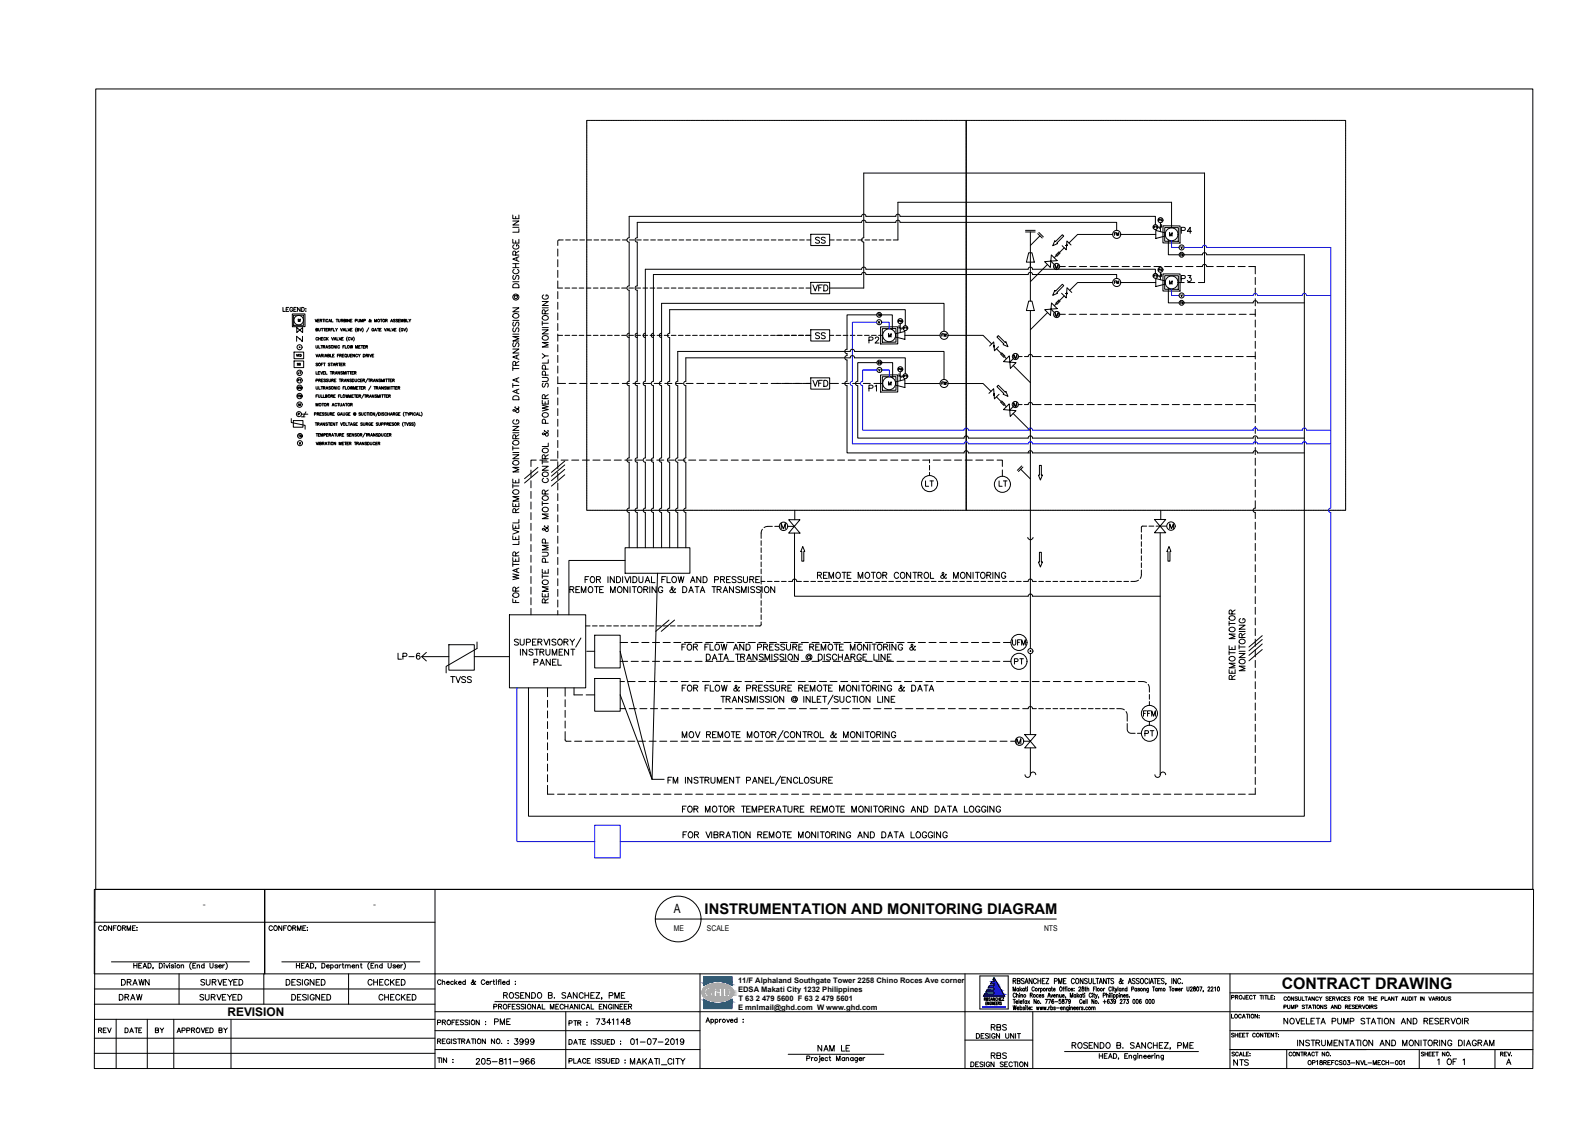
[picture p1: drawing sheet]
<svg xmlns="http://www.w3.org/2000/svg" width="841mm" height="594mm" viewBox="0 0 841 594" stroke-linecap="round" stroke-linejoin="round" font-family="sans-serif">
<defs><g id="words">
<text font-size="8.4" x="678" y="523">CONTRACT DRAWING</text>
<text font-size="7.8" x="373" y="483">INSTRUMENTATION AND MONITORING DIAGRAM</text>
<g font-size="7.1">
<text x="276" y="320" transform="rotate(-90 276 320)">FOR WATER LEVEL REMOTE MONITORING &amp; DATA TRANSMISSION @ DISCHARGE LINE</text>
<text x="265" y="530">ROSENDO B. SANCHEZ, PME</text>
<text x="566" y="556">ROSENDO B. SANCHEZ, PME</text>
</g>
<text font-size="6.8" x="356" y="483">A</text>
<g font-size="6.6">
<text x="624" y="125">P4</text>
<text x="430" y="130">SS</text>
<text x="429" y="155">VFD</text>
<text x="624" y="150">P3</text>
<text x="430" y="180">SS</text>
<text x="458" y="183">P2</text>
<text x="429" y="206">VFD</text>
<text x="458" y="208">P1</text>
<text x="431" y="307">REMOTE MOTOR CONTROL &amp; MONITORING</text>
<text x="291" y="320" transform="rotate(-90 291 320)">REMOTE PUMP &amp; MOTOR CONTROL &amp; POWER SUPPLY MONITORING</text>
<text x="209" y="350">LP-6</text>
<text x="237" y="362">TVSS</text>
<text x="360" y="431">FOR MOTOR TEMPERATURE REMOTE MONITORING AND DATA LOGGING</text>
<text x="360" y="444">FOR VIBRATION REMOTE MONITORING AND DATA LOGGING</text>
<text x="63" y="522">DRAWN</text>
<text x="105" y="522">SURVEYED</text>
<text x="150" y="522">DESIGNED</text>
<text x="193" y="522">CHECKED</text>
<text x="260" y="543">PME</text>
<text x="314" y="543">7341148</text>
<text x="678" y="543">NOVELETA PUMP STATION AND RESERVOIR</text>
<text x="271" y="554">3999</text>
<text x="332" y="554">01-07-2019</text>
<text x="431" y="557">NAM LE</text>
<text x="685" y="555">INSTRUMENTATION AND MONITORING DIAGRAM</text>
<text x="523" y="561">RBS</text>
<text x="332" y="564">MAKATI_CITY</text>
<text x="759" y="564">1 OF 1</text>
</g>
<text font-size="6.3" x="120" y="538">REVISION</text>
<g font-size="6.2">
<text x="488" y="259">LT</text>
<text x="527" y="259">LT</text>
<text x="534" y="343">UFM</text>
<text x="536" y="352">PT</text>
<text x="604" y="380">FFM</text>
<text x="604" y="391">PT</text>
<text x="62" y="530">DRAW</text>
<text x="104" y="530">SURVEYED</text>
<text x="153" y="530">DESIGNED</text>
<text x="199" y="530">CHECKED</text>
<text x="260" y="535">PROFESSIONAL MECHANICAL ENGINEER</text>
<text x="523" y="546">RBS</text>
<text x="250" y="564">205-811-966</text>
<text x="651" y="565">NTS</text>
</g>
<g font-size="5.7">
<text x="51" y="494">CONFORME:</text>
<text x="141" y="494">CONFORME:</text>
<text x="230" y="543">PROFESSION :</text>
<text x="300" y="544">PTR :</text>
<text x="51" y="548">REV</text>
<text x="65" y="548">DATE</text>
<text x="81" y="548">BY</text>
<text x="92" y="548">APPROVED BY</text>
<text x="515" y="550">DESIGN UNIT</text>
<text x="230" y="553">REGISTRATION NO. :</text>
<text x="300" y="554">DATE ISSUED :</text>
<text x="300" y="564">PLACE ISSUED :</text>
<text x="512" y="566">DESIGN SECTION</text>
</g>
<g font-size="5.3">
<text x="149" y="166">LEGEND:</text>
<text x="650" y="550">SHEET CONTENT:</text>
<text x="651" y="560">SCALE:</text>
<text x="681" y="560">CONTRACT NO.</text>
<text x="751" y="560">SHEET NO.</text>
<text x="792" y="560">REV.</text>
<text x="691" y="564">OP18REFCS03-NVL-MECH-001</text>
</g>
<text font-size="4.9" x="678" y="535">PUMP STATIONS AND RESERVOIRS</text>
<g font-size="4.8">
<text x="107" y="480">-</text>
<text x="197" y="480">-</text>
</g>
<g font-size="4.4">
<text x="588" y="126">FM</text>
<text x="588" y="151">FM</text>
<text x="497" y="179">FM</text>
<text x="497" y="205">FM</text>
</g>
<g font-size="4.2">
<text x="356" y="492">ME</text>
<text x="374" y="493">SCALE</text>
<text x="552" y="493">NTS</text>
</g>
<g font-size="4">
<text x="612" y="118">PG</text>
<text x="609" y="122">PT</text>
<text x="623" y="137">TS</text>
<text x="609" y="148">PT</text>
<text x="612" y="145">PG</text>
<text x="623" y="162">TS</text>
<text x="463" y="168">TS</text>
<text x="463" y="172">V</text>
<text x="474" y="172">PG</text>
<text x="477" y="175">PT</text>
<text x="156" y="190">VFD</text>
<text x="156" y="194">SS</text>
<text x="463" y="194">TS</text>
<text x="474" y="197">PG</text>
<text x="156" y="199">LT</text>
<text x="156" y="203">PT</text>
<text x="477" y="201">PT</text>
<text x="157" y="232">TS</text>
<text x="390" y="520">11/F Alphaland Southgate Tower 2258 Chino Roces Ave corner</text>
<text x="390" y="525">EDSA Makati City 1232 Philippines</text>
<text x="391" y="529">T 63 2 479 5600 F 63 2 479 5601</text>
<text x="390" y="534">E mnlmail@ghd.com W www.ghd.com</text>
</g>
</g></defs>
<!-- layer: DP-BUTTERFLY VALVE_GATE VALVE -->
<g fill="none" stroke="#000" stroke-width=".53">
<path d="M614 119v1M614 120l-1 1M615 119l9 1v9h-9zM553 138l3 3v-6l3 3zM567 130l-3-3v5l-2-2M616 120h7v8h-7zM614 145l-1 2M614 145v1M615 145h9v9h-9zM616 146h7v7h-7zM155 166h6v7h-6zM155 167h6v5h-6z"/>
<path d="M157 173v3l3-3v3zM466 173h9v9h-9zM467 174h7v7h-7zM553 164l6-1-3-3v7zM466 198h9v9h-9zM467 199h7v7h-7zM523 183l3-2v5l2-3M531 191l3-3v7l3-3zM531 217h6l-3 3v-6zM417 275l6 7h-6l6-7zM611 275h6l-6 7h6zM542 389h6l-6 7h6z"/>
<circle cx="620" cy="124" r="3"/>
<circle cx="620" cy="149" r="3"/>
<circle cx="158" cy="169" r="2.5"/>
<circle cx="470" cy="177" r="3"/>
<circle cx="470" cy="203" r="3"/>
</g>
<!-- layer: DP-LINES -->
<g fill="none" stroke="#000" stroke-width=".53">
<path d="M310 64v206M311 64h401M511 64v206M712 64v206M542 122h6M542 123h6M545 123v36M550 125l-5 5M554 140l-9 9M559 135l-1 1M563 131l-3 3M589 124h-19l-5 5"/>
<path d="M593 124h18M563 157l-3 3M589 149h-19l-4 5M593 149h18M479 177h18M501 177h19l5 5M545 164v179M554 165l-9 9M559 160l-1 2M527 184l3 4M531 188l1 2M536 193l9 9"/>
<path d="M159 219h4M162 218l-2 3M479 203h18M501 203h19l4 4M527 210l3 3M531 214l1 1M536 219l9 9M159 221h2M285 247l-8 6M285 250l-8 6M299 244l-7 6M299 246l-7 6"/>
<path d="M299 248l-7 6M299 251l-7 6M540 248l5 5M310 270h402M420 270v5M614 270v5M331 290h34v13h-34zM420 282v33h124a1.2 1.2 0 0 1 1-1 1.2 1.2 0 0 1 1 1h68M544 284a1.4 1.4 0 0 0 1 2 1.4 1.4 0 0 0 1-2M614 282v128M348 303l-3 109-17-67M252 340v3l-16 10v3"/>
<path d="M269 325h41v39h-41zM315 336h13v17h-13zM354 328l-7 6M357 328l-7 6M668 336l-7 6M668 338l-7 6M223 347h14M226 345l-3 2 3 3M237 341h14v14h-14zM251 347h18M315 359h13v17h-13zM545 346v43"/>
<path d="M668 341l-7 6M668 344l-7 6M328 368l17 44h6M545 396v14M542 410a1.4 1.4 0 0 0 2 1 1.4 1.4 0 0 0 1-1M545 410a1.4 1.4 0 0 1 1-2 1.4 1.4 0 0 1 2 2M611 410a1.6 1.6 0 0 0 2 1 1.6 1.6 0 0 0 1-2 1.4 1.4 0 0 1 2-1 1.4 1.4 0 0 1 1 2"/>
</g>
<!-- layer: DP-Concentric_Eccentric_Reducer -->
<path d="M544 134h2l1 5h-4zM611 122l5 1v2l-5 1zM544 159h2l1 5h-4zM611 147l5 2v1l-5 2zM474 177l5-2v5l-5-2zM474 202l5-1v4l-5-1z" fill="none" stroke="#000" stroke-width=".53"/>
<!-- layer: DIM4 -->
<g fill="none" stroke="#000" stroke-width=".53">
<circle cx="564" cy="130" r=".2"/>
<circle cx="564" cy="155" r=".2"/>
<circle cx="526" cy="183" r=".2"/>
<circle cx="526" cy="209" r=".2"/>
</g>
<!-- layer: DP-CHECK VALVE -->
<g fill="none" stroke="#000" stroke-width=".53">
<path d="M564 130h.1M564 155h.1M567 155l-3-3v6l-2-3M158 179l-1-1v3M159 179l1 1M160 178v3M160 180v1zM526 183h.1M523 208l3-2v5l2-2M526 209h.1"/>
<circle cx="158" cy="179" r=".1"/>
</g>
<!-- layer: DP-SLEEVE TYPE_DRESSER COUPLING -->
<path d="M560 133l-2 2M561 134l-2 2M560 159l-2 1M561 159l-2 2M529 187l2 2M530 187l2 1M529 213l2 1M530 212l2 2" fill="none" stroke="#000" stroke-width=".53"/>
<!-- layer: BLIND FLANGE -->
<path d="M549 124l2 2M550 123l2 2M540 246l-2 3M541 247l-2 2" fill="none" stroke="#000" stroke-width=".53"/>
<g fill="none" stroke="#000" stroke-width=".53">
<path d="M556 138l2 2M619 125v-2v2l1-2v2M619 150v-1v1l1-1v1M158 170v-1v1l1-1v1M470 178v-2l1 2v-2v2M556 164l2 1M536 190l-2 2M470 204v-2l1 2v-2v2M536 215l-2 2M417 278h3M614 278h3M541 392h4"/>
<circle cx="559" cy="141" r="1.6"/>
<circle cx="559" cy="166" r="1.6"/>
<circle cx="537" cy="189" r="1.6"/>
<circle cx="537" cy="214" r="1.6"/>
<circle cx="414" cy="278" r="2.2"/>
<circle cx="619" cy="278" r="2.2"/>
<circle cx="539" cy="392" r="2.2"/>
</g>
<!-- layer: text -->
<g fill="none" stroke="#000" stroke-width=".53">
<path d="M625 130v2v-2M558 142v-2l1 2 1-2v2M625 156v1v-1M558 167v-2l1 2 1-2v2M465 195v1l1-1M536 190v-2l1 2 1-2v2M536 215v-2l1 2 1-2v2M158 234l1 1v-1M413 280v-3l1 3 1-3v3M619 280v-3l1 3 1-3v3M301 312h2v-1l-2-1v4M302 312l2 2"/>
<path d="M305 312h1M307 310h-2v4h2M307 314v-4l2 4 1-4v4M309 307h2M311 305h-2v3M314 310h3M316 307l1-1h1l-2-1v3M316 310v4M317 307l1 1M317 312h1M319 310h-2v4h2M322 305v3"/>
<path d="M323 314v-4l1 4 1-4v4M325 305v3l-2-3v3M326 305h1a1.7 1.7 0 0 1 1 2 1.7 1.7 0 0 1-1 1h-1zM329 305v3M331 305l1 3 1-3M332 310v4l-2-4v4M333 310v4M334 305v3M334 310h3M335 305h1a1.7 1.7 0 0 1 1 2 1.7 1.7 0 0 1-1 1h-1zM336 310v4M338 305v2l1 1 1-1v-2"/>
<path d="M341 312h1v-1l-1-1v4M341 308l1-3 2 3M342 312l1 2M342 307h1M344 310v4M345 305v3h1M347 310v4l-2-4v4M350 307h1M351 311a1.2 1.2 0 0 0-2-1 1.2 1.2 0 0 0-1 2 1.1 1.1 0 0 0 1 2 1.4 1.4 0 0 0 2-2h-1M352 305h-2v3M353 305v3h2M357 312v-1a1.9 1.9 0 0 1-3 2v-1l2-1v-1l-1 2 2 1"/>
<path d="M359 305v3l1-3 1 3 1-3M361 310h1a1.7 1.7 0 0 1 1 2 1.7 1.7 0 0 1-1 2h-1zM364 314l2-4 1 4M365 312h1M365 308l1-3 2 3M366 307h1M368 310h2M369 310v4M370 314l2-4 1 4M371 305v3l-2-3v3M371 312h1M372 305h1a1.7 1.7 0 0 1 1 2 1.7 1.7 0 0 1-1 1h-1z"/>
<path d="M377 310h2M378 310v4M378 307h2v-2h-2v3M379 312h2v-1l-2-1v4M380 312l1 2M381 307l2-1v-1h-2v3M382 307l1 1M382 314l2-4 1 4M383 312h1M384 307h2M386 305h-2v3h2M388 310v4l-2-4v4"/>
<path d="M389 306l-2-1v1l2 1v1h-2M391 311v-1l-2 1 2 2v1l-2-1M392 314v-4l1 4 2-4v4M392 306l-1-1-1 1 2 1v1h-2M393 305v2l1 1h1v-3M396 310v4M397 307l1-1 1-1h-2v3M398 307l1 1M399 311l-1-1-1 1 2 2-1 1-1-1M400 307h1M402 305h-2v3h2M402 311l-1-1-1 1 2 2-1 1-1-1"/>
<path d="M403 310v4M410 310v4l-2-4v4M650 329v2M650 330h3M652 325l-1-2-1 2h3M653 335h-3l3 2-3 1h3M653 323l-1 1M655 331h4l-4 2h4M655 334h4M656 327a1.2 1.2 0 0 0-1 2 1.2 1.2 0 0 0 2 1 1.4 1.4 0 0 0 2-2 1.1 1.1 0 0 0-2-1v1M657 337v-2h-1l-1 2h4M659 335l-2 1"/>
<path d="M361 342h1M363 341h-2v3M367 342h2v-1h-2v3M368 342l1 2M373 342h1M374 346h1a1.7 1.7 0 0 1 1 2 1.7 1.7 0 0 1-1 1h-1zM375 341h-2v3M376 341v3h1M377 349l1-3 1 3M377 348h2M380 346h2M381 346v3"/>
<path d="M381 341l1 3 1-3 1 3v-3M383 349l1-3 1 3M383 348h2M388 344l1-3 1 3M388 343h2M389 346h2M390 346v3M392 348l2-1v-1h-2v3M393 348l1 1M393 341v3l-2-3v3M395 341h1a1.7 1.7 0 0 1 1 1 1.7 1.7 0 0 1-1 2h-1zM395 349l1-3 1 3"/>
<path d="M395 348h2M400 346v3l-2-3v3M401 342h2v-1h-2v3M404 347l-2-1v1l1 1 1 1h-1h-1M404 342h2v-1h-2v3M405 349v-3l1 3 1-3v3M405 342l1 2M407 342h1M408 346v3M409 341h-2v3h2M412 347l-2-1v1l1 1 1 1h-1h-1M412 341h-1h-1l2 2-1 1-1-1"/>
<path d="M415 347l-2-1v1l1 1 1 1h-1h-1M415 341h-1h-1l2 2-1 1-1-1M416 346v3M416 341v2l1 1 1-1v-2M419 342h2v-1h-2v3M420 342l1 2M422 346v3l-2-3v3M423 342h1M424 341h-1v3h1M428 342h2v-1h-2v3M429 347a1 1 0 0 0-2 0 .8 .8 0 0 0 0 1 1 1 0 0 0 2 0M429 347v1a1.3 1.3 0 0 0 0-2 1.3 1.3 0 0 0-2 0 1.6 1.6 0 0 0 0 3 1.6 1.6 0 0 0 2 0"/>
<path d="M429 342l1 2M431 342h2M433 346h1a1.7 1.7 0 0 1 1 2 1.7 1.7 0 0 1-1 1h-1zM433 341h-2v3h2M434 344v-3l2 3 1-3v3M436 346v3M439 347l-1-1-1 1 2 1v1h-2M441 341h2M442 341v3M443 347a1.2 1.2 0 0 0-2-1 1.2 1.2 0 0 0-1 1v1a1.2 1.2 0 0 0 1 1 1.2 1.2 0 0 0 2-1M443 346v3M443 348h3"/>
<path d="M444 342h1M446 346v3M446 341h-2v3h2M447 349l1-3 1 3M447 348h2M450 344v-3l1 3 1-3v3M450 348l2-1v-1h-2v3M451 348l1 1M456 347a1.2 1.2 0 0 0-2-1 1.2 1.2 0 0 0-1 1v1a1.1 1.1 0 0 0 1 1 1.1 1.1 0 0 0 2-1h-1M456 348h2M458 346h-2v3h2M459 341v3l-2-3v3"/>
<path d="M460 341v3M461 341h2M462 346v3h2M462 341v3M465 346v3M467 342h2l1-1h-3v3M468 346v3l-2-3v3M468 342l2 2M469 348h2M471 341v3M471 346h-2v3h2M474 341v3l-2-3v3"/>
<path d="M477 341a1.2 1.2 0 0 0-1 0 1.2 1.2 0 0 0-1 1v1a1.1 1.1 0 0 0 1 1 1.1 1.1 0 0 0 1-1M484 342a1.9 1.9 0 0 1-3 2v-1l2-2h-1v1l1 2h1M650 354v2h3v-2M650 342v2h3v-2M650 345h3M650 344v2M652 359l-1-1-1-1v2h3M652 342v2M652 355v1M653 351h-3l3 1-3 1h3M653 357l-1 1M655 346h4l-4 2h4"/>
<path d="M655 342h4M655 345h4M655 341v2M659 352h-4l4 2-4 1h4M361 364h1M363 362h-2v4M367 364h2v-1l-2-1v4M368 364l1 2M373 364h1M375 362h-2v4M376 362v4h2M381 368h3"/>
<path d="M382 362v4l1-4 1 4 1-4M382 368v4M384 370h2v-1l-2-1v4M385 370l1 2M387 372l2-4 1 4M388 370h1M391 364a1.9 1.9 0 0 1-3 1v-1l2-1-1-1v2l1 1h1M393 368v4l-2-4v4M395 364h2v-1l-2-1v4M396 369l-1-1-1 1 2 2-1 1-1-1M397 372v-4l1 4 1-4v4M398 364h2v-1l-2-1v4"/>
<path d="M399 364l1 2M401 368v4M401 364h2M403 362h-2v4h2M404 369l-1-1-1 1 2 2-1 1-1-1M406 363v-1l-2 1v1h2v1h-2M407 369l-1-1-1 1v1h2v1l-1 1-1-1M408 368v4M409 363v-1l-2 1 1 1h1v1h-2M410 362v3l1 1 1-1v-3M414 364h1l1-1-2-1v4M415 368v4l-3-4v4"/>
<path d="M415 364l1 2M417 364h1M419 362h-2v4h2M421 370a.8 .8 0 0 0-1-1 1 1 0 0 0 0 2 .8 .8 0 0 0 1-1M421 369v2a1.3 1.3 0 0 0 0-2 1.3 1.3 0 0 0-2 0 1.6 1.6 0 0 0 0 2 1.6 1.6 0 0 0 2 0M423 364h1v-1l-1-1v4M424 364l1 2M425 368v4M426 364h1M428 362h-2v4h2M429 368v4l-3-4v4M429 366v-4l1 4 1-4v4"/>
<path d="M430 368v4h2M432 370h2M434 368h-2v4h2M435 368h2M436 362h2M436 368v4M437 362v4M438 364h1M440 362h-2v4h2M441 368l-3 5M443 369v-1l-2 1 2 1v1v1l-2-1M444 366v-4l1 4 1-4v4"/>
<path d="M444 368v3l1 1 1-1v-3M450 369a1.2 1.2 0 0 0-1-1 1.2 1.2 0 0 0-1 2 1.2 1.2 0 0 0 1 2 1.2 1.2 0 0 0 1-1M451 368h2M452 368v4M453 362v4l-2-4v4M453 368v4M454 362v4M456 362h2M457 362v4M460 368v4l-2-4v4M462 364h1l1-1-2-1v4M463 364l1 2"/>
<path d="M464 368v4h2M465 362v4M467 368v4M468 362v4l-2-4v4M470 368v4l-2-4v4M471 370h2M472 363a1.2 1.2 0 0 0-2-1 1.2 1.2 0 0 0-1 2 1.3 1.3 0 0 0 1 1 1.3 1.3 0 0 0 1 0l1-1h-1M473 368h-2v4h2M478 364a1.9 1.9 0 0 1-2 1v-1l1-1v-1l-1 2 2 1M482 362h1a1.7 1.7 0 0 1 1 2 1.7 1.7 0 0 1-1 2h-1zM485 366l2-4 1 4M486 365h1"/>
<path d="M489 362h2M490 362v4M491 366l2-4 1 4M492 365h1M361 390v-3l1 3 1-3v3M368 387l1 3 1-3M374 389l2-1v-1h-2v3M375 389l1 1M377 389h1M379 387h-2v3h2M380 390v-3l1 3 1-3v3M387 387h2"/>
<path d="M388 387v3M389 389h2M391 387h-2v3h2M395 390v-3l1 3 2-3v3M402 387h2M403 387v3M408 389l2-1v-1h-2v3M409 389l1 1M414 386l-3 5M417 388a1.2 1.2 0 0 0-1-1 1.2 1.2 0 0 0-1 1v1a1.2 1.2 0 0 0 1 1 1.2 1.2 0 0 0 1-1M423 387v3l-2-3v3M425 387h2"/>
<path d="M426 387v3M427 389l2-1h1l-3-1v3M428 389l2 1M434 387v3h2M442 388a1.9 1.9 0 0 1-2 2v-1l1-1v-1l-1 1 2 2M446 390v-3l1 3 2-3v3M455 387v3l-2-3v3M456 387v3M458 387h2M459 387v3M464 389l2-1-2-1v3M465 389l1 1"/>
<path d="M467 387v3M470 387v3l-2-3v3M474 388a1.2 1.2 0 0 0-2-1 1.2 1.2 0 0 0-1 1v1a1.1 1.1 0 0 0 2 1 1.1 1.1 0 0 0 1-1h-1M538 394v-3l1 3 1-3v3M353 413h2M355 411h-2v3M356 414v-3l1 3 1-3v3M363 411v3M366 411v3l-2-3v3M369 412l-1-1-1 1 2 1v1h-2M370 411h2M371 411v3"/>
<path d="M373 413h2v-1l-2-1v3M374 413l1 1M376 411v2l1 1h1v-3M379 414v-3l2 3 1-3v3M383 413h1M385 411h-2v3h2M388 411v3l-2-3v3M389 411h2M390 411v3M395 413h2v-2h-2v3M398 414l1-3 1 3M398 413h2"/>
<path d="M403 411v3l-2-3v3M405 413h1M407 411h-2v3h2M408 411v3h1M413 411l-3 4M413 413h2M415 411h-2v3h2M418 411v3l-2-3v3M422 412a1.3 1.3 0 0 0-2-1 1.3 1.3 0 0 0 0 2 1.2 1.2 0 0 0 1 1 1.2 1.2 0 0 0 1 0M423 411v3h2M431 412l-1-1-1 1 2 1v1h-2M432 411v2l1 1 1-1v-2"/>
<path d="M435 413h2v-2h-2v3M436 413l1 1M438 413h2M440 411h-2v3h2"/>
<circle cx="312" cy="312" r="1.5"/>
<circle cx="313" cy="306" r="1.5"/>
<circle cx="328" cy="312" r="1.5"/>
<circle cx="338" cy="312" r="1.5"/>
<circle cx="357" cy="306" r="1.5"/>
<circle cx="406" cy="312" r="1.5"/>
<circle cx="652" cy="333" r="1.5"/>
<circle cx="652" cy="327" r="1.5"/>
<circle cx="657" cy="339" r="1.5"/>
<circle cx="365" cy="342" r="1.5"/>
<circle cx="379" cy="342" r="1.5"/>
<circle cx="418" cy="347" r="1.5"/>
<circle cx="439" cy="342" r="1.5"/>
<circle cx="455" cy="342" r="1.5"/>
<circle cx="465" cy="342" r="1.5"/>
<circle cx="652" cy="348" r="1.5"/>
<circle cx="657" cy="350" r="1.5"/>
<circle cx="365" cy="364" r="1.5"/>
<circle cx="379" cy="364" r="1.5"/>
<circle cx="410" cy="370" r="1.5"/>
<circle cx="433" cy="364" r="1.5"/>
<circle cx="449" cy="364" r="1.5"/>
<circle cx="456" cy="370" r="1.5"/>
<circle cx="460" cy="364" r="1.5"/>
<circle cx="366" cy="389" r="1.5"/>
<circle cx="385" cy="389" r="1.5"/>
<circle cx="400" cy="389" r="1.5"/>
<circle cx="406" cy="389" r="1.5"/>
<circle cx="419" cy="389" r="1.5"/>
<circle cx="432" cy="389" r="1.5"/>
<circle cx="451" cy="389" r="1.5"/>
<circle cx="462" cy="389" r="1.5"/>
<circle cx="427" cy="413" r="1.5"/>
</g>
<!-- layer: 2 -->
<path d="M558 127v1l4-4 1 1-4 4-2 1zM558 154l4-4 1 1-4 4-2 1zM528 178l4 3 1 2-2-1-4-4zM528 204l4 3 1 3-2-1v-1l-4-3zM550 246h1v5l-1 3-1-3h1zM425 289l1 3h-1v5h-1v-5zM550 292h1v5l-1 3-1-3h1zM618 289l1 3v5h-1v-5h-1z" fill="none" stroke="#000" stroke-width=".53"/>
<!-- layer: WIRE-DASH -->
<g fill="none" stroke="#000" stroke-width=".53">
<path d="M456 118a1.2 1.2 0 0 1 1-2 1.2 1.2 0 0 1 1 2M456 114a1.2 1.2 0 0 1 1-1 1.2 1.2 0 0 1 1 1M474 118a1.1 1.1 0 0 1 1-2 1.1 1.1 0 0 1 1 2M474 114a1.1 1.1 0 0 1 1-1 1.1 1.1 0 0 1 1 1M295 132v3M295 137v4M298 127h-3v3M299 127h3M303 127h2M307 127h2M310 127h3M314 127h3"/>
<path d="M318 127h2M322 127h2M325 127h3M329 127h3M333 126a1.2 1.2 0 0 0-1 1 1.2 1.2 0 0 0 1 1M333 127h2M337 127h2M337 126a1.2 1.2 0 0 0-1 1 1.2 1.2 0 0 0 1 1M340 127h3M344 127h3M348 127h2M352 127h2"/>
<path d="M355 127h3M359 127h3M363 127h2M367 127h2M370 127h3M374 127h3M378 127h2M382 127h2M385 127h3M389 127h3M393 127h2M397 127h2"/>
<path d="M400 127h3M404 127h3M408 127h2M412 127h2M415 127h3M419 127h3M423 127h2M427 127h2M439 127h2M443 127h2M446 127h3M450 127h3"/>
<path d="M454 127h2M457 126a1.2 1.2 0 0 0-1 1 1.2 1.2 0 0 0 1 1M458 127h2M461 127h3M465 127h3M469 127h2M472 127h3M636 135a1.1 1.1 0 0 1 1-1 1.1 1.1 0 0 1 1 1M295 143v4M295 149v3h3M295 154v4M295 160v4"/>
<path d="M299 152h2M303 152h2M306 152h3M310 152h3M314 152h2M318 152h2M321 152h3M325 152h3M329 152h2M333 152h2M333 151a1.1 1.1 0 0 0-1 1 1.1 1.1 0 0 0 1 2M336 152h3"/>
<path d="M337 151a1.1 1.1 0 0 0-1 1 1.1 1.1 0 0 0 1 2M340 152h3M344 152h2M348 152h2M351 152h3M355 152h3M359 152h2M363 152h2M366 152h3M370 152h3M374 152h2M378 152h2"/>
<path d="M381 152h3M385 152h3M389 152h2M393 152h2M396 152h3M400 152h3M404 152h2M408 152h2M411 152h3M415 152h3M419 152h2M423 152h2"/>
<path d="M456 142a1.2 1.2 0 0 1 1-1 1.2 1.2 0 0 1 1 1M456 145a1.2 1.2 0 0 1 1-1 1.2 1.2 0 0 1 1 1M544 142a1.2 1.2 0 0 1 1-1 1.2 1.2 0 0 1 1 1M544 145a1.2 1.2 0 0 1 1-1 1.2 1.2 0 0 1 1 1M560 141h4M565 141h4M571 141h4M577 141h3M582 141h4M588 141h4M594 141h3M599 141h4"/>
<path d="M605 141h4M616 141h4M622 141h3M627 141h4M633 141h3a1.1 1.1 0 0 1 1-1 1.1 1.1 0 0 1 1 1h4M634 149h3M644 141h3M649 141h4M655 141h4M660 141h4v4M664 147v4M664 152v4"/>
<path d="M664 158v4M295 177h3M295 166v3M295 171v4M295 177v3M299 177h2M303 177h2M306 177h3M310 177h3M314 177h2M318 177h2M321 177h3"/>
<path d="M325 177h3M329 177h2M333 177h2M333 176a1.2 1.2 0 0 0-1 1 1.2 1.2 0 0 0 1 2M336 177h3M337 176a1.2 1.2 0 0 0-1 1 1.2 1.2 0 0 0 1 2M340 177h3M341 176a1.2 1.2 0 0 0-1 1 1.2 1.2 0 0 0 1 2M344 177h2M346 176a1.2 1.2 0 0 0-2 1 1.4 1.4 0 0 0 2 2M348 177h2M350 176a1.2 1.2 0 0 0-1 1 1.2 1.2 0 0 0 1 2"/>
<path d="M351 177h3M354 176a1.2 1.2 0 0 0-1 1 1.2 1.2 0 0 0 1 2M355 177h3M359 177h2M363 177h2M366 177h3M370 177h3M374 177h2M378 177h2M381 177h3M385 177h3M389 177h2"/>
<path d="M393 177h2M396 177h3M400 177h3M404 177h2M408 177h2M411 177h3M415 177h3M419 177h2M422 177h3M426 177h3M439 177h2M442 177h3"/>
<path d="M446 177h2M450 177h2M453 177h3M561 166h3M565 166h4M571 166h4M577 166h3M582 166h4M588 166h4M594 166h3M599 166h4M605 166h4"/>
<path d="M610 166h4M616 166h4M622 166h3M627 166h4M633 166h4M639 166h3M644 166h4M650 166h4M655 166h4M661 166h3M663 160a1.2 1.2 0 0 1 1-1 1.2 1.2 0 0 1 1 1M664 164v3"/>
<path d="M664 169v4M664 175v4M295 182v4M295 188v4M295 194v3M295 199v4M448 185a1.1 1.1 0 0 0-1 1 1.1 1.1 0 0 0 1 1M448 188a1.2 1.2 0 0 0-1 1 1.2 1.2 0 0 0 1 1M450 186a1.2 1.2 0 0 1 1-1 1.2 1.2 0 0 1 1 1M450 189a1.2 1.2 0 0 1 1-1 1.2 1.2 0 0 1 1 1M539 189h2M542 189h2a1.2 1.2 0 0 1 1-2 1.2 1.2 0 0 1 1 2h5"/>
<path d="M553 189h3M558 189h4M564 189h4M569 189h4M575 189h4M581 189h3M586 189h4M592 189h4M598 189h3M603 189h4M609 189h4M614 189h4"/>
<path d="M620 189h4M626 189h3M631 189h4M637 189h4M643 189h3M648 189h4M654 189h4M659 189h5M664 181v3M664 186v4M664 192v4M664 197v4"/>
<path d="M295 203h4M295 205v4M295 211v3M295 216v4M301 203h4M307 203h3M312 203h4M318 203h4M324 203h3M329 203h4M333 202a1.2 1.2 0 0 0-1 1 1.2 1.2 0 0 0 1 1M335 203h4"/>
<path d="M337 202a1.2 1.2 0 0 0-1 1 1.2 1.2 0 0 0 1 1M340 203h4M341 202a1.2 1.2 0 0 0-1 1 1.2 1.2 0 0 0 1 1M346 202a1.2 1.2 0 0 0-2 1 1.2 1.2 0 0 0 2 1M346 203h4M350 202a1.2 1.2 0 0 0-1 1 1.2 1.2 0 0 0 1 1M352 203h3M354 202a1.2 1.2 0 0 0-1 1 1.2 1.2 0 0 0 1 1M357 203h4M358 202a1.2 1.2 0 0 0-1 1 1.2 1.2 0 0 0 1 1M363 202a1.2 1.2 0 0 0-1 1 1.2 1.2 0 0 0 1 1M363 203h4"/>
<path d="M369 203h3M374 203h4M380 203h4M385 203h4M391 203h4M397 203h3M402 203h4M408 203h5M414 203h5M419 203h5M425 203h4M439 203h4"/>
<path d="M445 203h4M448 202a1.2 1.2 0 0 0-1 1 1.2 1.2 0 0 0 1 1M451 203h4M454 202a1.2 1.2 0 0 0-1 1 1.2 1.2 0 0 0 1 1M539 214h2M542 214h2a1.2 1.2 0 0 1 1-1 1.2 1.2 0 0 1 1 1h5M553 214h3M558 214h4M564 214h4M569 214h4M575 214h4M581 214h3"/>
<path d="M586 214h4M592 214h4M598 214h3M603 214h4M609 214h4M614 214h4M620 214h4M626 214h3M631 214h4M637 214h4M643 214h3M648 214h4"/>
<path d="M654 214h4M659 214h5M664 203v4M664 209v3M664 214v4M664 220v4M295 222v3M295 227v4M295 233v4M295 239v3M510 240a1.2 1.2 0 0 1 1-2 1.2 1.2 0 0 1 1 2M510 232a1.2 1.2 0 0 1 1-1 1.2 1.2 0 0 1 1 1"/>
<path d="M544 240a1.2 1.2 0 0 1 1-2 1.2 1.2 0 0 1 1 2M544 232a1.2 1.2 0 0 1 1-1 1.2 1.2 0 0 1 1 1M663 232a1.2 1.2 0 0 1 1-1 1.2 1.2 0 0 1 1 1M663 240a1.2 1.2 0 0 1 1-2 1.2 1.2 0 0 1 1 2M664 226v3M664 231v4M664 237v4M281 249v3M281 254v4M281 260v4M284 243h-3v4M291 243h4"/>
<path d="M295 244v4M295 250v4M295 256v3M297 243h3M302 243h4M308 243h4M314 243h3M319 243h4M325 243h4M331 243h3M333 242a1.2 1.2 0 0 0-1 1 1.2 1.2 0 0 0 1 2M336 243h4"/>
<path d="M337 242a1.2 1.2 0 0 0-1 1 1.2 1.2 0 0 0 1 2M341 242a1.2 1.2 0 0 0-1 1 1.2 1.2 0 0 0 1 2M342 243h3M346 242a1.2 1.2 0 0 0-2 1 1.4 1.4 0 0 0 2 2M347 243h4M350 242a1.2 1.2 0 0 0-1 1 1.2 1.2 0 0 0 1 2M353 243h4M354 242a1.2 1.2 0 0 0-1 1 1.2 1.2 0 0 0 1 2M358 242a1.2 1.2 0 0 0-1 1 1.2 1.2 0 0 0 1 2M359 243h3M363 242a1.2 1.2 0 0 0-1 1 1.2 1.2 0 0 0 1 2M364 243h4"/>
<path d="M370 243h4M376 243h3M381 243h4M387 243h3M392 243h4M398 243h4M404 243h3M409 243h4M415 243h4M421 243h3M426 243h4M432 243h3"/>
<path d="M437 243h4M443 243h4M449 243h3M454 243h4M460 243h4M466 243h3M471 243h4M477 243h3M482 243h4M488 243h4M492 243v2M492 246v3"/>
<path d="M492 250v2M494 243h3M499 243h4M505 243h4M511 243h3M516 243h4M522 243h3M527 243h3v4M530 249v3M664 242v4M664 248v4M664 254v3"/>
<path d="M664 259v4M281 266v3M281 271v4M281 277v4M295 261v4M295 267v3M295 272v4M295 278v4M333 269a1.1 1.1 0 0 0-1 1 1.1 1.1 0 0 0 1 1M337 269a1.1 1.1 0 0 0-1 1 1.1 1.1 0 0 0 1 1M341 269a1.1 1.1 0 0 0-1 1 1.1 1.1 0 0 0 1 1M346 269a1.1 1.1 0 0 0-2 1 1.1 1.1 0 0 0 2 1"/>
<path d="M350 269a1.1 1.1 0 0 0-1 1 1.1 1.1 0 0 0 1 1M354 269a1.1 1.1 0 0 0-1 1 1.1 1.1 0 0 0 1 1M358 269a1.1 1.1 0 0 0-1 1 1.1 1.1 0 0 0 1 1M363 269a1.1 1.1 0 0 0-1 1 1.1 1.1 0 0 0 1 1M403 280v5M409 278l-5 1M410 278h2M607 278l-3 1v3M608 278h2M612 278h2M664 265v4a1.1 1.1 0 0 0-1 1 1.1 1.1 0 0 0 1 1v3M664 276v4"/>
<path d="M281 282v4M281 288v4M281 294v3M281 299v4M295 284v3M295 289v4M295 295v4M403 286v3M403 290v2M403 294v2M403 297v3M604 283v2"/>
<path d="M604 287v2M604 290v3M604 294v3M604 298v2M664 282v4M664 287v4M664 293v4M664 299v3M281 305v4M281 311v3M281 316v4M295 301v3"/>
<path d="M295 306v4M295 312v3M295 317v4M403 301v3M403 305v3M403 310v3M403 314v2M403 318v2M405 308h-2v1M406 308h2M410 308h2M413 308h3"/>
<path d="M417 308h2M419 307a1.2 1.2 0 0 1 1-1 1.2 1.2 0 0 1 1 1M421 308h3M425 308h3M534 308h2M538 308h2M541 308h3M544 307a1.2 1.2 0 0 1 1-1 1.2 1.2 0 0 1 1 1M546 308h2M549 308h3M553 308h3M557 308h2"/>
<path d="M561 308h2M564 308h3M568 308h3M572 308h2M576 308h2M579 308h3M583 308h3M587 308h2M591 308h2M594 308h3M602 307l-4 1M604 302l-1 4"/>
<path d="M664 304v4M664 310v4M664 316v3M281 322v3M295 323v2M310 331h2M313 331h3M317 331h3M321 331h2M325 331h2M328 340h4M328 331h3"/>
<path d="M332 331h3M334 340h4M336 331h2M339 340h4M340 331h2M343 331h3M345 340h4M347 331h3M351 340h4M351 331h2M355 331h2M356 340h4"/>
<path d="M358 331h3M362 340h4M362 331h3M366 331h2M368 340h3M370 331h2M373 340h4M373 331h3M377 331h3M379 340h4M381 331h2M384 340h4"/>
<path d="M385 331h2M388 331h3M390 340h4M392 331h3M396 340h4M396 331h2M401 340h4M403 329l-1 2h-2M403 322v2M403 325v3M407 340h4M413 340h3"/>
<path d="M418 340h4M424 340h4M429 340h4M435 340h4M441 340h4M446 340h4M452 340h4M458 340h3M463 340h4M469 340h4M474 340h4M480 340h4"/>
<path d="M486 340h4M491 340h4M497 340h4M503 340h3M508 340h4M514 340h4M519 340h4M525 340h4M531 340h4M664 321v4M664 327v4M664 332v4"/>
<path d="M664 338v4M310 345h5M328 350h4M334 350h4M339 350h4M345 350h4M351 350h4M356 350h4M362 350h4M368 350h3M373 350h4M379 350h4"/>
<path d="M384 350h4M390 350h4M396 350h4M401 350h4M407 350h4M413 350h3M418 350h4M424 350h4M429 350h4M435 350h4M441 350h4M446 350h4"/>
<path d="M452 350h4M458 350h3M463 350h4M469 350h4M474 350h4M480 350h4M486 350h4M491 350h4M497 350h4M503 350h3M508 350h4M514 350h4"/>
<path d="M519 350h4M525 350h4M531 350h4M664 344v4M664 349v4M664 355v4M290 364v5M290 370v4M290 376v4M299 364v4M299 370v4M299 376v4"/>
<path d="M304 364v4h4M310 368h5M328 361h2M328 375h3M332 361h4M333 375h4M338 361h4M338 375h4M343 361h4M344 375h4M349 361h4M350 375h3"/>
<path d="M355 361h3M355 375h4M360 361h4M361 375h4M366 361h4M367 375h3M372 361h3M372 375h4M377 361h4M378 375h4M383 361h4M383 375h4"/>
<path d="M388 361h4M389 375h4M394 361h4M395 375h3M400 361h3M400 375h4M405 361h4M406 375h4M411 361h4M412 375h3M417 361h3M417 375h4"/>
<path d="M422 361h4M423 375h4M428 361h4M428 375h4M433 361h4M434 375h4M439 361h4M440 375h3M445 361h3M445 375h4M450 361h4M451 375h4"/>
<path d="M456 361h4M457 375h3M462 361h3M462 375h4M467 361h4M468 375h4M473 361h4M473 375h4M478 361h4M479 375h4M484 361h4M485 375h3"/>
<path d="M490 361h3M490 375h4M495 361h4M496 375h4M501 361h4M502 375h3M507 361h3M507 375h4M512 361h4M513 375h4M518 361h4M518 375h4"/>
<path d="M523 361h4M524 375h4M529 361h4M530 375h3M535 361h3M535 375h4M540 361h4M541 375h3a1.2 1.2 0 0 1 1-1 1.2 1.2 0 0 1 1 1h2M546 361h4M549 375h3M552 361h3M553 375h3"/>
<path d="M557 375h2M557 361h4M561 375h2M563 361h4M564 375h3M568 375h3M568 361h4M572 375h2M574 361h4M576 375h2M579 375h3M580 361h3"/>
<path d="M583 375h3M585 361h4M587 375h2M591 375l4 1M591 361h4M596 376v2v3M597 361h3M602 361h2M664 361v3M664 366v4M664 372v4M664 378v3"/>
<path d="M290 382v3M290 387v4M290 393v4M290 399v3M299 387v5h3M299 381v4M304 392h4M310 392h3M315 392h4M321 392h4M326 392h4M332 392h4"/>
<path d="M338 392h3M343 392h4M349 392h4M355 392h3M360 392h4M366 392h4M371 392h4M377 392h4M383 392h3M388 392h4M394 392h4M400 392h3"/>
<path d="M405 392h4M411 392h4M416 392h4M422 392h4M428 392h3M433 392h4M439 392h4M445 392h3M450 392h4M456 392h4M461 392h4M467 392h4"/>
<path d="M473 392h3M478 392h4M484 392h4M490 392h3M495 392h4M501 392h4M506 392h4M512 392h4M518 392h3M523 392h4M529 392h4M535 392h2"/>
<path d="M596 383l1 4 1 1h2M602 388h2M664 383v4M664 389v4M664 394v4M664 400v4M290 415v5h3M290 404v4M290 410v4M664 406v3M664 411v4M664 417v3h-3"/>
<path d="M295 420h4M301 420h3M306 420h4M312 420h4M317 420h4M323 420h4M329 420h3M334 420h4M340 420h4M346 420h3M351 420h4M357 420h4"/>
<path d="M362 420h4M368 420h4M374 420h3M379 420h4M385 420h4M391 420h3M396 420h4M402 420h4M407 420h4M413 420h4M419 420h3M424 420h4"/>
<path d="M430 420h4M436 420h3M441 420h4M447 420h4M452 420h4M458 420h4M464 420h3M469 420h4M475 420h4M481 420h3M486 420h4M492 420h4"/>
<path d="M497 420h4M503 420h4M509 420h3M514 420h4M520 420h4M526 420h3M531 420h4M537 420h4M542 420h4M548 420h4M554 420h3M559 420h4"/>
<path d="M565 420h4M571 420h3M576 420h4M582 420h4M587 420h4M593 420h4M599 420h3M604 420h4M610 420h4M616 420h3M621 420h4M627 420h4"/>
<path d="M632 420h4M638 420h4M644 420h3M649 420h4M655 420h4"/>
</g>
<!-- layer: TEXT_CALLOUT -->
<g fill="none" stroke="#000" stroke-width=".53">
<path d="M274 339l-1-1-1 1 2 1-1 1h-1M275 338v3h1h1v-3M278 340h2v-2h-2v3M282 340h1M284 338h-2v3h2M285 340l1-1v-1h-1v3M286 340l1 1M288 338l1 3 1-3M291 338v3M294 339l-1-1-1 1 2 1-1 1h-1M298 340l2-1v-1h-2v3M299 340l1 1"/>
<path d="M302 338l1 2 1-2M303 340v1M307 338l-2 4M275 343v4M279 343v4l-3-4v4M282 344l-1-1-1 1 2 2-1 1-1-1M282 350h2v-1h-2v3M283 343h2M284 343v4M286 345h1l1-1-2-1v4M286 352l1-3 1 3M286 351h2"/>
<path d="M287 345l1 2M289 343v3l1 1 1-1v-3M291 349v3l-2-3v3M292 347v-4l1 4 2-4v4M292 350h1M294 349h-2v3h2M295 349v3h2M296 345h1M298 343h-2v4h2M301 343v4l-2-4v4M302 343h2M303 343v4"/>
<circle cx="296" cy="340" r="1.5"/>
</g>
<path d="M604 361h2M607 362l1 4M608 367v3M608 371v2M608 382v2" fill="none" stroke="#000" stroke-width=".53"/>
<!-- layer: DP-PRESSURE REDUCING VALVE -->
<g fill="none" stroke="#000" stroke-width=".53">
<circle cx="158" cy="184" r="1.3"/>
<circle cx="158" cy="184" r=".2"/>
<circle cx="545" cy="344" r="1.3"/>
</g>
<!-- layer: P-TXT2 -->
<g fill="none" stroke="#000" stroke-width=".53">
<path d="M167 169v1l1-1M167 174h1h-1v1h1v-1M168 170h1M168 179h-1v1h1M169 174v1v-1M169 179v1M169 179h.1M169 169h-1v1h1M169 170l1-1h-1v1M170 170h.1M170 174h1M170 179h1"/>
<path d="M170 174v1M171 169h1M171 179h-1v1h1M171 169v1M171 174h1M172 174v1M172 169v1M172 179a.6 .6 0 0 0-1 0 .6 .6 0 0 0 0 1 .6 .6 0 0 0 1 0M172 174h1M173 179v1M173 179l1 1M173 174h-1v1h1"/>
<path d="M173 169a.6 .6 0 0 0 0 1M174 179h-1M174 174h1h-1v1M174 170v-1l1 1M174 170h1M174 174l1 1M175 174h1M175 179l1 1v-1M175 169v1h1M176 174h-1v1M176 174v1h1M177 180v-1l1 1"/>
<path d="M177 179h1M177 174h1h1M178 169h1M178 174v1M178 179v1h1M178 169v1M179 169v1l1-1M179 179l1 1v-1M180 174l1 1v-1M180 170l1-1h-1v1M181 179h.1M181 170h.1"/>
<path d="M181 175l1-1 1 1M182 179h-1v1h1M182 175h.1M182 170l1-1h-1v1h1h-1M183 174v1h1M183 169v1M184 178l-1 1 1 1M184 174l1 1v-1M185 169v1l-1-1v1M185 179a.6 .6 0 0 0-1 0 .6 .6 0 0 0 0 1 .6 .6 0 0 0 1 0M185 170h1M185 174h1"/>
<path d="M186 179v1l1-1M186 169h-1v1h1M186 174h-1v1h1M187 178v1v1M188 170l1-1h-1v1M188 173v1v2M189 174h1h-1v1h1l-1-1M189 169l1 1v-1M190 174l1 1v-1M191 170v-1v1l1-1v1M192 173v1v2M192 170l1-1h-1v1"/>
<path d="M195 173l-1 3M196 169v1h-1l1-1v1M198 174a.6 .6 0 0 0-1 0 .6 .6 0 0 0 0 1 .6 .6 0 0 0 1 0h-1M198 175l1-1v1M198 170v-1l1 1v-1v1M198 175h1M200 174h1M200 174v1M201 174h.1M201 169h1M202 174h-1v1h1M202 169v1"/>
<path d="M203 174l1 1v-1M204 170l1-1h-1v1M204 170h1M205 175v-1l1 1M205 175h1M206 174v1h1M207 170v-1l1 1M207 170h.1M207 174l1 1v-1M209 174h.1M209 169h-1l1 1h-1M210 174h-1v1h1"/>
<path d="M210 169h-1l1 1h-1M211 170h.1M212 169h-1v1h1M212 173l-1 1 1 2M212 170v-1l1 1v-1v1M213 174a.6 .6 0 0 0-1 0 .6 .6 0 0 0 0 1 .6 .6 0 0 0 1 0M214 174v1l1-1M214 170l1-1h-1v1h1h-1M215 173v1v2M215 169v1h1M216 169l1 1v-1M217 170h.1"/>
<path d="M167 187l1 2v-2M167 183v1l1-1M167 197v1h1M168 192h-1l1 1h-1M168 197h1M168 189l1-2 1 2M169 183v1M169 188h.1M169 197h-1v1h1M170 197v1l1-1M170 183h1M170 188h1l-1-1v2"/>
<path d="M170 193h.1M170 183v1M170 188l1 1M171 192h-1v2M171 183h1h-1v1M171 197h.1M171 192h1M171 187v2M171 183l1 1M172 192v2M172 197h-1v1h1M172 189v-2l1 2"/>
<path d="M172 188h1M172 197v1h1M172 184l1-1v1M173 184h.1M173 188h1l-1-1v2h1v-1M175 192h-1l1 1h-1M175 197h1M175 187v2h1M175 183h-1l1 1h-1M175 192h1M175 197v1M175 192v2"/>
<path d="M176 197h1h-1v1M176 188h.1M176 194l1-2v2M176 197l1 1M176 193h1M177 187h-1v2h1M177 198l1-1v1M177 198h1M178 183v1l-1-1v1M178 193l1-1h-1v2M178 183v1M178 193l1 1"/>
<path d="M178 188h1M179 192h1M179 187h-1v2M180 192v2M180 188h1l-1-1v2M180 197v1l-1-1v1M180 183a.6 .6 0 0 0-1 0 .6 .6 0 0 0 0 1 .6 .6 0 0 0 1 0M180 188l1 1M180 193h1M181 188h1M181 197h-1l1 1h-1M181 192h-1v2h1"/>
<path d="M181 183h1M182 198v-1v1l1-1v1M182 193v-1v2M182 187h-1v2h1M182 193l1 1M182 183h-1v1M183 183v1M183 189h.1M183 197v1M184 197h1M184 187v2l1-2M184 197v1"/>
<path d="M185 197h1M185 183l1 1v-1v1l1-1M185 188h1M185 197v1M186 197h1M186 187h-1v2h1M187 197h-1v1h1M187 197h1h-1v1M188 187v2l-1-2v2M188 197v1M188 184v-1l1 1v-1v1M189 188a.6 .6 0 0 0-1 0 .6 .6 0 0 0 0 1 .6 .6 0 0 0 1 0v-1"/>
<path d="M189 187l1 1 1-1M190 183h.1M190 188v1M191 183h-1v1h1M191 183h1M191 183v1M192 187l1 1v1h-1zM192 183h1M193 183h-1v1h1M193 183h1h-1v1M194 188v-1v2M194 183v1"/>
<path d="M194 188v1M195 187v2M196 187v2l1-2M197 188h.1M198 187h-1v2h1M166 219l1-1h-1v2M167 201h1h-1v1M167 204l1 2v-2M167 215v-2l1 2v-2v2M167 209h1M168 219h1l-1-1v2M168 209h-1v1"/>
<path d="M168 219l1 1M168 209l1 1v-1M169 201h1h-1v1M169 204v2M169 201l1 1M169 219h1M170 204h1M170 209v1h1M170 201h1M170 218h-1v2h1M170 204v2M170 213h1"/>
<path d="M171 213v2M171 201h-1v1h1M171 205h1l-1-1v2M171 209v1h1M171 219h-1h1l-1 1M171 205l1 1M172 209h1h-1v1h1v-1M172 201h-1l1 1h-1M172 206l1-2v2M173 205h.1M173 219h-1h1l-1 1M173 214h1l-1-1v2"/>
<path d="M173 218v2l1-2M173 214l1 1M174 201h-1l1 1h-1M174 201v1l1-1M175 219v-1v2M175 205h-1l1 1h-1M175 209h1h-1v1M175 219l1 1M175 201h1h-1v1M176 209v1M176 215v-2l1 2M176 214h1"/>
<path d="M176 201v1M176 219h1M176 209h1M177 201h.1M177 218h-1v2h1M177 209h-1v1h1M178 204v2l-1-2v2M178 201h-1v1h1M178 214a.6 .6 0 0 0-1 0 .6 .6 0 0 0 0 1 .6 .6 0 0 0 1 0v-1M178 204v2M179 213h.1M179 209h1"/>
<path d="M179 213v2M179 201h1M180 219a.6 .6 0 0 0-1 0 .7 .7 0 0 0 1 1l-1-1M180 205a.6 .6 0 0 0-1 0 .6 .6 0 0 0 0 1 .6 .6 0 0 0 1 0M180 213v2h1v-2M180 209h-1v1M180 201v1M180 220l1-2v2M180 219h1M180 209v1h1M181 201h1h-1v1M181 201l1 1"/>
<path d="M181 215l1-2v2M181 218l1 2v-2M181 205h1M181 214h1M182 202l1-1v1M182 201h1M182 204h-1v2M183 204v2M183 213h1M183 209v1l1-1v1v-1M183 213v2M184 219a.6 .6 0 0 0-1 0 .7 .7 0 0 0 1 1v-1"/>
<path d="M184 219h1M184 201v1v-1v1M184 210v-1l1 1 1-1v1M185 218h-1v2h1M185 204l1 2v-2v2l1-2M185 214h1l-1-1v2M186 214v1M186 201h-1l1 1h-1M186 209h1M186 201h1v1h-1zM187 206v-2v2l1-2v2M187 209h-1v1h1"/>
<path d="M187 209h1M188 201v1l1-1M188 209v1M188 219h-1h1M188 219a.7 .7 0 0 0 0-1 .7 .7 0 0 0-1 1 .7 .7 0 0 0 1 1M189 205h.1M189 209h.1M189 204v2M189 209v1M190 204h1M190 209h1h-1v1M190 201a.6 .6 0 0 0-1 0 .6 .6 0 0 0 0 1 .6 .6 0 0 0 1 0"/>
<path d="M190 204v2M190 209l1 1M191 201h.1M191 219h-1h1l-1 1M191 205h1M191 218l1 2v-2M192 201h-1v1h1M192 204h-1v2h1M192 201h1h-1v1M192 205h1l-1-1v2M192 201l1 1M193 209l-2 2"/>
<path d="M193 205v1M193 209h1M193 209v1M194 219a.6 .6 0 0 0-1 0 .7 .7 0 0 0 1 1v-1M194 209h1h-1v1M194 218h1M194 209l1 1M195 218v2M195 200l-2 2M195 201h1M195 201v1M195 210l1-1v1"/>
<path d="M196 210h.1M196 201h1h-1v1M196 204l-1 2M197 201v1M197 202l1-1 1 1M198 201h.1M198 204h1M198 209v1l-1-1v1M198 218v2l-1-2v2M198 204v2M199 205h1l-1-1v2M199 209h-1l1 1h-1"/>
<path d="M199 205l1 1M200 210v-1v1l1-1v1M200 201v1l-1-1v1M200 218l-1 2M200 218l1 1v1h-1zM200 206l1-2v2M201 205h.1M201 209v1M201 201h-1l1 1h-1M202 218v2M202 202v-1v1l1-1v1M202 209h1"/>
<path d="M202 209v1M203 204v2l-1-2v2M203 209h1M203 219h-1h1l-1 1M203 201v1M204 209v1M204 201h1M204 205h-1l1 1h-1M204 209h1M204 201v1M205 219a.6 .6 0 0 0-1 0 .6 .6 0 0 0 0 1l1-1M205 206v-2v2l1-2v2"/>
<path d="M205 219h1M205 218v2M205 209h-1v1h1M205 201h1M206 209v1M206 201v1M206 218v2M206 204v2M206 201h1M206 220l1-2 1 2M207 219h.1M207 204h1"/>
<path d="M207 201h-1v1h1M207 204v2M208 201h1h-1v1M208 219h1l-1-1v2M208 204h1M208 201l1 1M208 219l1 1M209 204v2M209 205h1M210 204h-1v2h1M210 219a.6 .6 0 0 0-1 0 .7 .7 0 0 0 1 1v-1M211 205v-1v2"/>
<path d="M211 219h.1M211 205v1M212 218h-1v2h1M214 218l-1 1 1 1M214 218h1M215 218v2M215 218l1 1 1-1M216 219v1M217 219h1l-1-1v2M218 218v2M220 219l-1-1v1v1l1-1M220 220l1-2v2"/>
<path d="M220 219h1M222 218v2M223 218v1v1M167 224h1M167 234l1 1v-1M167 224v1M167 229h1M168 229v2M168 224h1h-1v1M168 224l1 1M168 230h1M169 234v1"/>
<path d="M169 235l1-1h-1v1h1M169 229h-1v2h1M169 225l1-1v1M170 225h.1M170 231v-2v2l1-2v2M170 235l1-1h-1v1M171 235h.1M171 230h1l-1-1v2M172 224v1l-1-1v1M172 235v-1l1 1M172 235h1M173 230h.1"/>
<path d="M173 224h-1l1 1h-1M173 234h1M174 229h-1v2h1M174 224h1M174 234v1M174 230h1l-1-1v2M174 224v1M174 230l1 1M175 234v1M175 224h.1M175 231l1-2v2M176 230h.1"/>
<path d="M176 224h-1v1h1M177 229h1M177 224v1l-1-1v1M177 229v2M178 234v1l-1-1v1M178 224h1M178 229v2l1-2M178 224v1M179 235v-1l1 1v-1v1M180 230h1l-1-1v2M180 230l1 1M180 224l1 1v-1"/>
<path d="M181 230h1M181 235h1M182 229h-1v2h1M182 234h-1v1h1M182 234h1M183 234v1M183 224v1h1M183 235h1M184 224h1M184 234h-1v1h1M185 230h-1h1l-1 1M185 224v1"/>
<path d="M185 235l1-1h-1v1M185 230h.1M185 235h1M185 225l1-1v1M186 225h.1M186 229h-1v2h1M187 229v2l-1-2v2M187 234h1M188 224a.6 .6 0 0 0-1 0 .6 .6 0 0 0 0 1 .6 .6 0 0 0 1 0h-1M188 234v1M188 224h1M189 230h-1h1l-1 1"/>
<path d="M189 235l1-1h-1v1M189 224h-1v1h1M189 235h1M190 235l1-1v1M190 235h1M190 230h1l-1-1v2M191 230v1M192 224h-1l1 1h-1M192 224l1 1v-1M193 234v1l-1-1v1M193 229l-1 2M193 229h1"/>
<path d="M194 224v1M194 229v2M194 234h-1l1 1h-1M194 224l1 1M194 234h1v1h-1zM195 230h1l-1-1v2M195 230l1 1M196 234v1l1-1M196 224a.6 .6 0 0 0-1 0 .6 .6 0 0 0 0 1 .6 .6 0 0 0 1 0M196 231l1-2v2M196 230h1M196 224h1"/>
<path d="M197 224h-1v1h1M198 234a.6 .6 0 0 0-1 0 .6 .6 0 0 0 0 1 .6 .6 0 0 0 1 0M198 229v2l-1-2v2M199 235h.1M200 234h-1v1h1M200 224h-1l1 1h-1M200 230h-1h1l-1 1M200 235h1v-1h-1v1M200 224l1 1v-1M200 229l1 1v1h-1zM200 235h1M202 229v2l1-2"/>
<path d="M202 224h1h-1v1M203 224h1h-1v1M204 230a.6 .6 0 0 0-1 0 .7 .7 0 0 0 1 1v-1M205 224h1h-1v1M205 230h.1M205 224l1 1M206 229h-1v2h1M206 230h1l-1-1v2M206 224h1M206 230l1 1M207 224h-1v1h1M208 224h-1l1 1h-1"/>
<path d="M210 224h1h-1v1M211 224v1M213 223v1v2M214 224h1M214 224v1M215 224l1 1v-1M217 224h-1l1 1h-1M219 224h-1l1 1h-1M219 223l1 1-1 2"/>
<circle cx="200" cy="170" r=".6"/>
<circle cx="203" cy="170" r=".6"/>
<circle cx="169" cy="193" r=".7"/>
<circle cx="176" cy="183" r=".7"/>
<circle cx="183" cy="188" r=".7"/>
<circle cx="184" cy="183" r=".7"/>
<circle cx="169" cy="214" r=".6"/>
<circle cx="172" cy="214" r=".6"/>
<circle cx="174" cy="209" r=".6"/>
<circle cx="176" cy="205" r=".7"/>
<circle cx="182" cy="209" r=".6"/>
<circle cx="184" cy="205" r=".7"/>
<circle cx="184" cy="214" r=".6"/>
<circle cx="196" cy="219" r=".7"/>
<circle cx="176" cy="235" r=".6"/>
<circle cx="182" cy="224" r=".7"/>
<circle cx="190" cy="230" r=".7"/>
<circle cx="209" cy="224" r=".7"/>
</g>
<!-- layer: E-Transmitter -->
<g fill="none" stroke="#000" stroke-width=".53">
<path d="M157 205l1 1v-1M157 209h1M158 209h-1v1M158 215v-1v1l1-1v1M158 209h.1M158 205h1M159 209h-1v1M159 205h-1v1M159 210v-1v1v-1v1M159 206v-1v1v-1v1"/>
<circle cx="625" cy="131" r="1.3"/>
<circle cx="625" cy="156" r="1.3"/>
<circle cx="465" cy="196" r="1.3"/>
<circle cx="158" cy="210" r="1.4"/>
<circle cx="158" cy="214" r="1.4"/>
<circle cx="158" cy="205" r="1.4"/>
<circle cx="159" cy="234" r="1.3"/>
</g>
<!-- layer: ELECTRICAL -->
<path d="M154 221v3l7 1v2M155 222h5v4h-5z" fill="none" stroke="#000" stroke-width=".53"/>
<!-- layer: DP-MANHOLE -->
<g fill="none" stroke="#000" stroke-width=".53">
<path d="M158 219v1"/>
<circle cx="158" cy="219" r="1.3"/>
</g>
<!-- layer: 0 -->
<g fill="none" stroke="#000" stroke-width=".53">
<path d="M51 47h760v424h-760zM456 118h-119v8M456 114h-123v12M458 118h16M458 114h16M476 118h115v4M476 114h135v5M333 128v23M337 128v23M457 126v-34h180v57M457 128v24h-18M618 127v8h6"/>
<path d="M620 120v-13h-145v20M626 135h10M638 135h52v297h-410v-68M333 154v48M337 154v48M456 145h-110v57M456 142h-115v60M458 145h86M458 142h86M546 145h45v2M546 142h65v3M618 152v8h6"/>
<path d="M354 179v23M464 167h-16v18M466 167h6v7M479 172v-8h-125v12M499 175v-15h-149v42M626 160h37M665 160h25M448 187v1M448 190v12M450 189h-87v13M450 186h-92v16M452 189h27v9"/>
<path d="M452 186h47v15M464 192h-10v10M466 192h6v8M333 204v38M337 204v38M341 204v38M346 204v38M350 204v38M354 204v38M358 204v38M363 204v38M448 204v36h62"/>
<path d="M454 204v28h56M512 232h32M512 240h33M546 232h117M546 240h117M665 232h25M665 240h25M333 245v24M337 245v24M341 245v24M346 245v24M350 245v24"/>
<path d="M354 245v24M358 245v24M363 245v24M333 271v19M337 271v19M341 271v19M346 271v19M350 271v19M354 271v19M358 271v19M363 271v19M331 296h-30v29"/>
<path d="M95 515v16M140 515v16M184 515v16M370 515v50M510 515v50h36v-30M651 515v50M50 523h180M50 531h180M50 539h180M61 539v26M78 539v26M92 539v26"/>
<path d="M122 539v26M230 535h581M299 535v30M651 525h160M50 549h180M50 557h180M230 545h140M230 555h140M510 550h36M651 555h160h-20v10M651 545h160M681 555v10"/>
<path d="M751 555v10"/>
</g>
<g fill="none" stroke="#00f" stroke-width=".53">
<path d="M620 127v4h4M626 131h10M638 131h66v138M620 153v3h4M626 156h37M665 156h24M691 156h13M464 170h-13v32M466 170h4v4M464 196h-8v6M466 196h4v3M451 204v31h59"/>
<path d="M456 204v24h54M512 228h32M512 235h32M546 228h117M546 235h117M665 228h24M665 235h24M691 228h13M691 235h13M704 271v174h-376M273 364v81h42"/>
</g>
<!-- layer: DP-LINES -->
<path d="M315 437h13v17h-13z" fill="none" stroke="#00f" stroke-width=".53"/>
<!-- layer: WIRE-DASH -->
<g fill="none" stroke="#00f" stroke-width=".53">
<path d="M636 131a1.1 1.1 0 0 1 1-1 1.1 1.1 0 0 1 1 1M663 156a1.2 1.2 0 0 1 1-1 1.2 1.2 0 0 1 1 1M689 156a1.1 1.1 0 0 1 1-1 1.1 1.1 0 0 1 1 1M451 202a1.2 1.2 0 0 0-1 1 1.2 1.2 0 0 0 1 1M456 202a1.2 1.2 0 0 0-1 1 1.2 1.2 0 0 0 1 1M510 228a1.2 1.2 0 0 1 1-2 1.2 1.2 0 0 1 1 2M510 235a1.2 1.2 0 0 1 1-1 1.2 1.2 0 0 1 1 1M544 235a1.2 1.2 0 0 1 1-1 1.2 1.2 0 0 1 1 1M544 228a1.2 1.2 0 0 1 1-2 1.2 1.2 0 0 1 1 2M663 228a1.2 1.2 0 0 1 1-2 1.2 1.2 0 0 1 1 2M663 235a1.2 1.2 0 0 1 1-1 1.2 1.2 0 0 1 1 1M689 228a1.1 1.1 0 0 1 1-2 1.1 1.1 0 0 1 1 2"/>
<path d="M689 235a1.1 1.1 0 0 1 1-1 1.1 1.1 0 0 1 1 1M704 269a1.1 1.1 0 0 0-1 1 1.1 1.1 0 0 0 1 1"/>
</g>
<!-- layer: 71-12459_XREF-T-BLK_A1$0$TEXT -->
<g fill="none" stroke="#000" stroke-width=".53">
<path d="M233 519a.9 .9 0 0 0-1-1 .9 .9 0 0 0-1 1v1a.9 .9 0 0 0 1 1 .9 .9 0 0 0 1-1M234 520l1-1v2M234 518v3M236 520h2a1.1 1.1 0 0 0-2-1 1 1 0 0 0 0 2 1.1 1.1 0 0 0 2-1M240 520a.8 .8 0 0 0-1-1 1 1 0 0 0 0 2 .8 .8 0 0 0 1-1M241 518v3M241 520l1 1M242 519l-1 1M243 520h1a.8 .8 0 0 0-1-1 1 1 0 0 0 0 2 .8 .8 0 0 0 1-1M246 520a.8 .8 0 0 0-1-1 1 1 0 0 0 0 2 .8 .8 0 0 0 1-1M246 518v3M252 519l-1 1a.8 .8 0 0 1-1 1 .8 .8 0 0 1-1-1l2-1-1-1v2l1 1h1"/>
<path d="M256 519a.9 .9 0 0 0-1-1 .9 .9 0 0 0 0 1v1a.9 .9 0 0 0 0 1 .9 .9 0 0 0 1-1M257 520h2a1.1 1.1 0 0 0-2-1 1 1 0 0 0 0 2 1.1 1.1 0 0 0 2-1M259 519v2M260 519l-1 1M261 519h1M261 518v2l1 1M262 518h.1M263 519v2M263 519h1M264 518v1v2M265 518h.1M265 519v2"/>
<path d="M266 520h1a.8 .8 0 0 0-1-1 1 1 0 0 0 0 2 .8 .8 0 0 0 1-1M269 520a.8 .8 0 0 0-1-1 1 1 0 0 0 0 2 .8 .8 0 0 0 1-1M269 518v3M273 519h.1M262 530h71M273 521h.1M376 540a.8 .8 0 0 1 1-1 1 1 0 0 1 0 2 .8 .8 0 0 1-1-1M376 539v3M378 540a.8 .8 0 0 1 1-1 1 1 0 0 1 0 2 .8 .8 0 0 1-1-1M378 539v3M381 539v2M382 539l-1 1"/>
<path d="M384 539l1 2 1-2M386 540h2a1 1 0 0 0-2 0 .8 .8 0 0 0 0 1 1.1 1.1 0 0 0 2-1M390 540a.8 .8 0 0 0-1-1 1 1 0 0 0 0 2 .8 .8 0 0 0 1-1M390 538v3M393 539h.1M651 537v2h2M651 528h2v-1h-2v2M653 528l2-1h-2v2M654 528l1 1M657 537a.7 .7 0 0 0-1 0 .7 .7 0 0 0-1 0v1a.7 .7 0 0 0 1 1 .7 .7 0 0 0 1-1M657 539l1-2 1 2M657 538h1"/>
<path d="M659 527l-1 1M659 528h1M659 537h2M660 537v2M660 527h-1v2h1M661 537v2M662 527a.7 .7 0 0 0-1 0 .8 .8 0 0 0 0 1 .8 .8 0 0 0 1 0M663 527h1M664 527v2M665 537v2l-1-2v2M666 537h.1M666 538h.1"/>
<path d="M666 527h2M667 527v2M668 527v2M669 527h1M670 527v2M671 527v2h1M672 528h1M673 527h-1v2h1M674 527h.1M674 528h.1M680 528a.7 .7 0 0 0 0-1 .7 .7 0 0 0-1 1v1a.7 .7 0 0 0 1 0M684 527v2l-1-2v2"/>
<path d="M686 528h-1l1 1h-1M687 527v2h1v-2M689 527v2h1M690 527h2M691 527v2M692 529l1-2v2M692 529h1M695 527v2l-1-2v2M697 528a.7 .7 0 0 0-1-1 .7 .7 0 0 0 0 1v1a.7 .7 0 0 0 1 0M698 527l1 1v-1M699 528v1M703 528h-2l1 1h-1"/>
<path d="M703 528h1M704 527h-1v2M705 528h1l-1-1v2M705 528l1 1M707 527v2l1-2M709 527v2M711 528a.7 .7 0 0 0-1-1 .7 .7 0 0 0-1 1v1a.7 .7 0 0 0 1 0 .7 .7 0 0 0 1 0M711 528h1M712 527h-1v2M714 528h-1l1 1h-1M716 528h1M718 527h-2v2"/>
<path d="M720 528h1l-1-1v2M721 528v1M724 527h1M724 527v2M725 528h1M725 527v2M726 527v2M727 528h1M728 527h-1v2M731 528h1l-1-1v2M733 527v2h1M734 529l1-2 1 2"/>
<path d="M734 529h1M737 527v2l-1-2v2M738 527h1M739 527v2M741 529l1-2 1 2M742 529h1M743 527l1 2h1v-2M745 527l2 1-1 1h-1zM747 527v2M748 527h1M749 527v2M751 527v2"/>
<path d="M753 527v2l-1-2v2M756 527v2l1-2M758 529v-2l1 2M758 529h1M760 528h1l-1-1v2M760 528l1 1M761 527v2M764 527l1 2v-2M767 528h-1l1 1h-1M231 560h2M232 560v2M234 560v2"/>
<path d="M236 560v2l-1-2v2M373 541l1-3 1 3M374 540h1M393 541h.1M417 558h51M427 560h1v-1h-1v2M429 559v2M430 559l-1 1M434 559v2l-1 1M438 560a.8 .8 0 0 0-1 0 .8 .8 0 0 0 0 1 .8 .8 0 0 0 1 0M439 559v2M447 560a.8 .8 0 0 0-1 0 .8 .8 0 0 0 0 1 .8 .8 0 0 0 1 0"/>
<path d="M447 559v2M448 560h1v1M448 559v2M451 560a.8 .8 0 0 0-1 0 .8 .8 0 0 0 0 1 .8 .8 0 0 0 1 0M451 559v2M454 559l-1 3h-1M454 560a1 1 0 0 0-2 0 .8 .8 0 0 0 0 1 1 1 0 0 0 2 0M456 559v2M457 559l-1 1M563 556h71M581 557v3M583 557v3"/>
<path d="M586 557h-2v3h2M586 560l1-3 1 3M587 559h1M589 557h1a1.3 1.3 0 0 1 1 2 1.3 1.3 0 0 1-1 1h-1zM592 560h-1M596 557h-1v3h1M597 559l1-1 1 2M597 558v2M601 558v3h-1M601 559a.8 .8 0 0 0-1-1 1 1 0 0 0 0 2 .8 .8 0 0 0 1 0M602 558v2M603 559l1-1v2"/>
<path d="M603 558v2M605 559h1a.8 .8 0 0 0-1 0 .8 .8 0 0 0 0 1 .8 .8 0 0 0 1 0M607 559h2a1 1 0 0 0-2 0 .8 .8 0 0 0 0 1 1 1 0 0 0 2 0M609 558v2M610 558l-1 1M611 558v2M612 559l1-1v2M612 558v2M615 558v3h-1M615 559a.8 .8 0 0 0-1 0 .8 .8 0 0 0 0 1 .8 .8 0 0 0 1 0M240 560h.1M240 562h.1"/>
<path d="M434 560h2a.8 .8 0 0 0-1 0 .8 .8 0 0 0-1 1h2M442 561v-2l1 2 1-2v2M454 560h2a.8 .8 0 0 0-1 0 .8 .8 0 0 0 0 1h1"/>
<circle cx="383" cy="540" r=".8"/>
<circle cx="654" cy="537" r=".9"/>
<circle cx="656" cy="527" r=".9"/>
<circle cx="662" cy="537" r=".9"/>
<circle cx="682" cy="528" r=".9"/>
<circle cx="719" cy="528" r=".9"/>
<circle cx="763" cy="528" r=".9"/>
<circle cx="432" cy="560" r=".8"/>
</g>
<!-- layer: 71-12459_XREF-T-BLK_A1$0$T_MWSI-LOGO -->
<g fill="none" stroke="#000" stroke-width=".53">
<path d="M536 519h1v-1h-1v2M537 519v1M538 519h1v-1h-1v2h1v-1M542 518h-2l1 1a.8 .8 0 0 1 0 1 .8 .8 0 0 1-1 0M542 519h2M546 518v2l-2-2v2M548 518a.8 .8 0 0 0-1 0 .8 .8 0 0 0 0 1 .8 .8 0 0 0 0 1 .8 .8 0 0 0 1 0M549 518v2M549 519h1M550 518v2M551 519h1M553 518h-2v2h2"/>
<path d="M553 518h2l-2 2h2M558 519h1v-1h-1v2M563 519h.1M564 518h-1v2h1M568 518a.8 .8 0 0 0-1 0 .8 .8 0 0 0 0 1 .8 .8 0 0 0 0 1 .8 .8 0 0 0 1 0M569 518h1a1.3 1.3 0 0 1 1 1 1.3 1.3 0 0 1-2 1v-1zM573 518v2l-2-2v2M575 518h-1l1 1a.8 .8 0 0 1 0 1 .8 .8 0 0 1-1 0M576 518v2h1v-2M578 518v2h1M580 518h1M580 518v2"/>
<path d="M582 519h1M585 518v2l-1-2v2M586 518h1M586 518v2M589 518h-1l1 2h-1M594 519l-1 1a.7 .7 0 0 1-1 0 .7 .7 0 0 1 0-1l1-1v1l1 1M597 519h1M600 518h-1l1 1a.8 .8 0 0 1 0 1 .8 .8 0 0 1-1 0M603 518h-2l1 1a.8 .8 0 0 1 0 1 .8 .8 0 0 1-1 0M604 518a1.3 1.3 0 0 1 1 1 1.3 1.3 0 0 1-1 1l-1-1zM607 518a.8 .8 0 0 0-1 0 .8 .8 0 0 0 0 1 .8 .8 0 0 0 0 1 .8 .8 0 0 0 1 0M608 518v2"/>
<path d="M609 519h1M610 518h2M611 518v2M612 519h1M614 518h-2v2h2M616 518h-2l2 1a.8 .8 0 0 1-1 1 .8 .8 0 0 1-1 0M620 518v2M622 518v2l-1-2v2M625 518a1 1 0 0 0-2 0 .8 .8 0 0 0 0 1 .8 .8 0 0 0 0 1 1 1 0 0 0 2 0M536 524v-2l1 2v-2v2M536 532v2l1-2v2l1-2M536 529h1"/>
<path d="M536 529v2M537 526a.7 .7 0 0 0-1-1 .7 .7 0 0 0 0 1v1a.7 .7 0 0 0 0 1 .7 .7 0 0 0 1-1M537 530h1v-1a.7 .7 0 0 0-1 1 .7 .7 0 0 0 1 1M538 527l1-1v2M538 525v3M538 533h1a.6 .6 0 0 0-1 0 .7 .7 0 0 0 1 1M539 523a.6 .6 0 0 0-1 0 .7 .7 0 0 0 1 1M539 523v1M539 529v2M539 525h.1M539 526v2M539 522v2"/>
<path d="M540 530h1l-1-1a.6 .6 0 0 0 0 1 .7 .7 0 0 0 1 1M540 533a.6 .6 0 0 1 1 0 .7 .7 0 0 1-1 1M540 532v2M540 523v1M540 527l1-1v2M540 526v2M540 523l-1 1M541 529h1M542 529l-1 2M542 523h-1v1h1M542 523v1M542 533h-1l1 1h-1"/>
<path d="M542 520l1-2 1 2M542 523h1M543 522v2M542 532h.1M543 533v1M543 530v-1a.7 .7 0 0 0-1 1 .7 .7 0 0 0 1 1M543 529v2M543 533h1M543 532l1 2M543 522h.1M543 523v1M544 529l1 2"/>
<path d="M544 533h1a.6 .6 0 0 0-1 0 .7 .7 0 0 0 1 1M545 529l-1 2M545 526h1v-1h-1v3M545 526l1 2M546 533h.1M546 534h.1M547 523a.7 .7 0 0 0-1-1 .7 .7 0 0 0 0 1 .7 .7 0 0 0 0 1 .7 .7 0 0 0 1 0M548 529v2l-1-2v2M548 533l1 1v-1v1l1-1M549 526a.7 .7 0 0 0-1 1 .6 .6 0 0 0 1 0M549 523v1M550 527h1v-1a.7 .7 0 0 0-1 1 .6 .6 0 0 0 1 0"/>
<path d="M550 523h-1M550 533v1l1-1v1v-1M550 523a.6 .6 0 0 1 1 0 .6 .6 0 0 1 0 1h-1M550 531h.1M550 523v2M552 533v1l1-1v1v-1M552 526h-1l1 1h-1M553 529h1l-1 2M554 523v1M554 534h.1M554 523h.1M554 528l1-3 1 3"/>
<path d="M554 527h1M555 529h1l-1 2M555 533v1M555 533h.1M556 523a.6 .6 0 0 0-1 0 .6 .6 0 0 0 0 1h1M556 523v1M556 526v2l1-2M556 533a.6 .6 0 0 1 1 0 .7 .7 0 0 1-1 1M556 532v2M556 523h1M556 522l1 2M557 523h1l-1 1h1"/>
<path d="M557 527h1v-1a.7 .7 0 0 0-1 1 .6 .6 0 0 0 1 0M557 529a1 1 0 0 0-1 1 1 1 0 0 0 1 1v-1h-1M558 530h1M558 533h-1l1 1h-1M559 527l1-1v2M559 526v2M559 533h1M560 520v-2l1 2 1-2v2M560 526l1 1M561 533h1a.6 .6 0 0 0-1 0 .7 .7 0 0 0 1 1M561 529h-1v1a.7 .7 0 0 1 1 0 .7 .7 0 0 1 0 1 .7 .7 0 0 1-1-1M561 526v2"/>
<path d="M562 527h1v-1a.7 .7 0 0 0-1 1 .6 .6 0 0 0 1 0M562 529a.7 .7 0 0 1 1 1 .7 .7 0 0 1 0 1 .7 .7 0 0 1-1-1l1-1zM562 523h1M562 533h1v1M562 533v1M563 522l-1 2M563 523h1M563 529h2l-1 2M564 527v1M564 522l-1 2M564 522h.1M564 523v1"/>
<path d="M565 533v2h-1M565 533a.6 .6 0 0 0-1 0 .7 .7 0 0 0 1 1M566 532h.1M566 533v1M566 523a.6 .6 0 0 0-1 0 .7 .7 0 0 0 1 1M566 528v-3l1 3v-3v3M566 529v1h-1v-1h1a1.1 1.1 0 0 1 0 1 1.1 1.1 0 0 1-1 1M566 533h1v1M566 523h1a.6 .6 0 0 0 0 1M568 533h1a.6 .6 0 0 0-1 0 .7 .7 0 0 0 1 1M568 524h.1M568 523h.1"/>
<path d="M569 526a.7 .7 0 0 0-1 1 .6 .6 0 0 0 1 0M569 526v2M569 533h1a.6 .6 0 0 0-1 0 .7 .7 0 0 0 1 1M570 525v3M570 527l1 1M571 526l-1 1M571 523v-1a.6 .6 0 0 1 1 0 .7 .7 0 0 1-1 1v1h1M571 533v1M572 533h-1M572 526a.7 .7 0 0 0-1 1 .6 .6 0 0 0 1 0M572 526v2M572 529a.7 .7 0 0 0-1 0v1a.7 .7 0 0 0 1 1 .7 .7 0 0 0 0-1"/>
<path d="M572 522l1 1a.7 .7 0 0 1 1 0 .7 .7 0 0 1-1 1 .7 .7 0 0 1-1 0l1-1zM573 526h.1M573 525v3M573 530h1v-1a.7 .7 0 0 0-1 1 .7 .7 0 0 0 1 1M573 533h-1l1 1h-1M574 534h.1M574 525h.1M574 526v2M574 523h.1M574 522v2M574 529v2M575 523h1v1"/>
<path d="M575 522v2M575 529v2M575 533a.6 .6 0 0 0-1 0 .7 .7 0 0 0 1 1M577 526a.7 .7 0 0 0 0-1 .7 .7 0 0 0-1 1v1a.7 .7 0 0 0 1 1 .7 .7 0 0 0 0-1M577 533h1v1M577 533v1M578 525h.1M578 526v2M578 533h1v1M578 523h1M578 526h1M579 525v3"/>
<path d="M579 529v2l-1-2v2M579 522h-1v2M579 526l1 2v-2M580 522v2M580 528h-1M581 531h.1M581 527v1M581 520l1-2 1 2M584 527l1-1v-1h-1v3M584 530h1M584 523v1M584 529v2"/>
<path d="M584 523h.1M585 527l1-1v2M585 525v3M587 529a1 1 0 0 0-1 1 1 1 0 0 0 1 1v-1h-1M587 525h.1M587 526v2M587 529h1v1a.7 .7 0 0 1 0 1 .7 .7 0 0 1-1-1M588 525v3M588 523a.7 .7 0 0 0-1-1 .6 .6 0 0 0 0 1 .6 .6 0 0 0 0 1 .6 .6 0 0 0 1 0M588 525h.1M588 526v2M588 522h.1"/>
<path d="M588 523v1M589 523h.1M589 526a.7 .7 0 0 1 1 1 .6 .6 0 0 1-1 0M589 526v2M589 522l1 2M590 523v1l1-1M590 529l-1 1 1-1a1 1 0 0 1 0 1 1 1 0 0 1-1 1M590 524v1M591 526a.7 .7 0 0 1 1 1 .6 .6 0 0 1-1 0M591 526v2M591 522v2M592 525h.1"/>
<path d="M592 526v2M593 529h1l-2 2h2M593 527l1-1v2M593 526v2M593 523a.6 .6 0 0 0-1 0 .7 .7 0 0 0 1 1M593 523v1M594 523l1 1M594 523v1M594 529h1l-1 2M594 527h1v-1a.7 .7 0 0 0-1 1 .6 .6 0 0 0 1 0M596 529h1h-1l1 1a.7 .7 0 0 1 0 1 .7 .7 0 0 1-1-1M596 523a.6 .6 0 0 0-1 0 .7 .7 0 0 0 1 1"/>
<path d="M596 522v2M597 526h-1l1 1h-1M597 520l1-2v2M597 527h.1M599 523h1v-1h-1v2M601 523a.6 .6 0 0 0-1 0 .7 .7 0 0 0 1 1M601 523v1M603 523h-1l1 1h-1M604 529a1 1 0 0 0-1 1 1 1 0 0 0 0 1v-1M605 523h1v1M605 523v1M607 523v2"/>
<path d="M607 523a.7 .7 0 0 0-1 1 .6 .6 0 0 0 1 0M608 520l1-2 1 2M610 522h1M610 522v2M612 523h-1l1 1M612 523v1M613 523h1v1M613 523v1M614 523h1v1M617 520v1M618 522h2M619 522v2"/>
<path d="M622 523v1v-1l1 1v-1M623 523h1l-1 1h1M625 523v1M625 520h.1M626 523h-1M628 522v2h1v-2M630 523v-1a.6 .6 0 0 1 1 0 .7 .7 0 0 1-1 1v1h1M631 522l1 1a.6 .6 0 0 1 0 1 .6 .6 0 0 1-1 0 .7 .7 0 0 1 1-1v-1zM635 522h1l-1 2M636 524v1M639 523v-1a.6 .6 0 0 1 1 0 .6 .6 0 0 1 0 1l-1 1h1M641 523v-1a.6 .6 0 0 1 1 0 .7 .7 0 0 1-1 1v1h1"/>
<path d="M642 523l1-1v2"/>
<circle cx="542" cy="527" r=".7"/>
<circle cx="547" cy="527" r=".7"/>
<circle cx="548" cy="523" r=".7"/>
<circle cx="549" cy="530" r=".7"/>
<circle cx="552" cy="523" r=".7"/>
<circle cx="561" cy="523" r=".9"/>
<circle cx="576" cy="533" r=".7"/>
<circle cx="580" cy="530" r=".7"/>
<circle cx="581" cy="523" r=".7"/>
<circle cx="583" cy="523" r=".7"/>
<circle cx="600" cy="530" r="1"/>
<circle cx="601" cy="530" r="1"/>
<circle cx="604" cy="523" r=".7"/>
<circle cx="607" cy="530" r="1"/>
<circle cx="608" cy="530" r="1"/>
<circle cx="610" cy="530" r="1"/>
<circle cx="616" cy="523" r=".7"/>
<circle cx="620" cy="523" r=".7"/>
<circle cx="633" cy="523" r="1"/>
<circle cx="644" cy="523" r="1"/>
</g>
<!-- layer: 71-12459_XREF-T-BLK_A1$0$BORDER -->
<path d="M50 515h761M230 515v50" fill="none" stroke="#000" stroke-width=".53"/>
<!-- layer: 71-12459_XREF-T-BLK_A1$0$T_BLK_LINE -->
<path d="M50 471h761v94h-761zM230 471h-90v44v-44h-90v44M230 471v44M230 471h581M50 488h180M59 509h73M149 509h73" fill="none" stroke="#000" stroke-width=".53"/>
<!-- layer: 71-12459_XREF-T-BLK_A1$0$T_BLK_TXT -->
<g fill="none" stroke="#000" stroke-width=".53">
<path d="M71 510v2M71 511h1M72 510v2M73 511h1M75 510h-2v2h2M76 512l1-2 1 2M76 511h1M78 510a1.4 1.4 0 0 1 2 0 1.4 1.4 0 0 1-1 2h-1zM81 512v1M84 510h1a1.4 1.4 0 0 1 1 1 1.4 1.4 0 0 1-1 1h-1zM87 510h.1M87 510v2"/>
<path d="M88 510v2l1-2M90 510h.1M90 510v2M92 511h-1l1 1h-1M93 510h.1M93 510v2M96 511h1v1M96 510v2M101 509a2.6 2.6 0 0 0 0 4M102 511h1M104 510h-2v2h2M104 511h1l1 1"/>
<path d="M104 510v2M108 511a.8 .8 0 0 0-1 0 .8 .8 0 0 0 0 1 .8 .8 0 0 0 1 0M108 510v2M111 510v1l1 1h1v-2M115 511h-1l1 1h-1M116 511h1a.8 .8 0 0 0-1 0 .8 .8 0 0 0 0 1 .8 .8 0 0 0 1 0M118 510v2M119 510l-1 1M119 509a2.5 2.5 0 0 1 0 4M157 511h1M157 510v2M158 510v2"/>
<path d="M159 511h1M161 510h-2v2h2M162 512l1-2 1 2M162 511h1M164 510h1a1.4 1.4 0 0 1 1 1 1.4 1.4 0 0 1-1 1h-1zM167 512v1M170 510h1a1.4 1.4 0 0 1 1 1 1.4 1.4 0 0 1-1 1h-1zM173 511h1a.8 .8 0 0 0-1 0 .8 .8 0 0 0 0 1 .8 .8 0 0 0 1 0M175 511a.8 .8 0 0 1 1 0 .8 .8 0 0 1 0 1 .8 .8 0 0 1-1 0M175 510v3M179 511a1 1 0 0 0-2 0 .8 .8 0 0 0 0 1 1 1 0 0 0 2 0M179 510v2"/>
<path d="M180 510l-1 1M181 510h1M181 510v2h1M183 511h1v1M183 510v2M184 511h1v1M186 511h2a1 1 0 0 0-2 0 .8 .8 0 0 0 0 1 1 1 0 0 0 2 0M188 511h2v1M188 510v2M191 510h.1M191 510v2h1M195 509a2.5 2.5 0 0 0 0 4"/>
<path d="M196 511h1M198 510h-2v2h2M198 511h2v1M198 510v2M202 511a.8 .8 0 0 0-1 0 .8 .8 0 0 0 0 1 .8 .8 0 0 0 1 0M202 510v2M205 510v2h1h1v-2M209 511h-1l1 1h-1M210 511h1a.8 .8 0 0 0-1 0 .8 .8 0 0 0 0 1 .8 .8 0 0 0 1 0M212 510v2M213 510l-1 1M214 509a2.6 2.6 0 0 1 0 4"/>
<circle cx="94" cy="511" r=".8"/>
</g>
<!-- layer: 71-12459_XREF-T-BLK_A1$0$G-152CO -->
<g fill="#0065a4" stroke="#0065a4" stroke-width=".53">
<path d="M372 529h1h-1z"/>
<path d="M386 529h1z"/>
<path d="M381 531h6z"/>
<path d="M372 517l15 2v-2zM372 517l15 2h-15z"/>
<path d="M372 519h8zM372 519h7z"/>
<path d="M380 519h7zM380 519h7z"/>
<path d="M372 519h7zM372 519h6z"/>
<path d="M381 519h6zM381 519h6z"/>
<path d="M382 519h5zM382 519h5z"/>
<path d="M372 519h6zM372 519h5z"/>
<path d="M383 519l4 1zM383 519l4 1z"/>
<path d="M372 519h5zM372 519l4 1z"/>
<path d="M384 520h3zM384 520h3z"/>
<path d="M372 520h4zM372 520h3z"/>
<path d="M385 520h2zM385 520h2z"/>
<path d="M372 520h3zM372 520h2z"/>
<path d="M372 520l1 1 1-1zM372 520l1 1zM372 521h1z"/>
<path d="M386 520l1 1v-1zM386 520l1 1z"/>
<path d="M372 521h1zM372 521h1z"/>
<path d="M386 521h1zM386 521h1z"/>
<path d="M372 529h1zM372 529h1z"/>
<path d="M372 529l2 1zM372 529l2 1h-2z"/>
<path d="M386 529l1 1zM386 530v-1l1 1z"/>
<path d="M386 530h1zM385 530h2z"/>
<path d="M372 530h3zM372 530h3z"/>
<path d="M385 530h2zM384 530h3z"/>
<path d="M372 530h4zM372 530h4z"/>
<path d="M384 530l3 1zM383 531h4z"/>
<path d="M372 530l5 1zM372 530l5 1z"/>
<path d="M383 531h4zM382 531h5z"/>
<path d="M372 531h6zM372 531h6z"/>
<path d="M372 531h7zM372 531h7z"/>
<path d="M382 531h5zM381 531h6zM380 531h7z"/>
<path d="M372 531h8zM372 531h8z"/>
<path d="M372 531l15 3v-3zM372 531l15 3h-15z"/>
</g>
<path d="M372 517h15v4a14 14 0 0 0-15 0zM372 529a14 14 0 0 0 15 0v5h-15z" fill="none" stroke="#0065a4" stroke-width=".53"/>
<!-- layer: 71-12459_XREF-T-BLK_A1$0$G-252CO -->
<g fill="#aaa" stroke="#aaa" stroke-width=".53">
<path d="M379 520h2z"/>
<path d="M375 523v1z"/>
<path d="M374 524h1z"/>
<path d="M384 526h1z"/>
<path d="M375 527h1z"/>
<path d="M375 527h12z"/>
<path d="M378 530h3z"/>
<path d="M379 520h2zM378 520h3z"/>
<path d="M378 520h4zM378 520h4z"/>
<path d="M378 520h4zM377 520h5z"/>
<path d="M377 520l6 1zM377 521h6z"/>
<path d="M377 521h6zM376 521h7z"/>
<path d="M376 521h8zM376 521h8z"/>
<path d="M376 521h8zM375 521h9z"/>
<path d="M375 521h10zM375 521h10z"/>
<path d="M375 521h10zM374 521h11z"/>
<path d="M374 521l12 1zM374 522h12z"/>
<path d="M374 522h12zM373 522h13z"/>
<path d="M373 522h13zM373 522h13z"/>
<path d="M373 522h14zM373 522h14z"/>
<path d="M375 522h12zM375 522h12z"/>
<path d="M373 522h2zM373 522h2z"/>
<path d="M373 522h2zM373 522h2z"/>
<path d="M375 522h12zM375 522h12z"/>
<path d="M373 522h1zM373 522h2z"/>
<path d="M375 522h12zM375 522h12z"/>
<path d="M373 522h1zM373 522h1z"/>
<path d="M373 522h1zM373 522h1z"/>
<path d="M375 522h12zM375 522h12z"/>
<path d="M373 522h1zM373 522l1 1z"/>
<path d="M375 522l12 1zM375 522l12 1z"/>
<path d="M376 523h2zM376 523h2z"/>
<path d="M385 523h2zM385 523h2z"/>
<path d="M385 523h2zM385 523h2z"/>
<path d="M385 523h2zM385 523h2z"/>
<path d="M373 523h1zM373 523h1z"/>
<path d="M376 523h2zM376 523h2z"/>
<path d="M385 523h2zM385 523h2z"/>
<path d="M373 523h1zM373 523h1z"/>
<path d="M376 523h2zM376 523h2z"/>
<path d="M385 523h2zM385 523h2z"/>
<path d="M372 523h2zM372 523h2z"/>
<path d="M376 523h2zM376 523h2z"/>
<path d="M386 523h1zM386 523h1zM386 523h1zM386 523h1z"/>
<path d="M372 523h2zM372 523h2z"/>
<path d="M376 523h2zM376 523h2z"/>
<path d="M372 523h2zM372 523h1z"/>
<path d="M386 523h1zM386 523h1z"/>
<path d="M376 523h2zM376 523h2z"/>
<path d="M372 523h1zM372 523h1z"/>
<path d="M376 523h2zM376 523h2z"/>
<path d="M386 523h1zM386 523h1z"/>
<path d="M372 523h1zM372 523h1zM372 523h1zM372 523h1z"/>
<path d="M376 523h2zM376 523h2z"/>
<path d="M372 523h1zM372 523h1z"/>
<path d="M386 523h1zM386 523h1z"/>
<path d="M372 523h1zM372 523h1z"/>
<path d="M377 523h1zM377 523h1z"/>
<path d="M372 523h1zM372 523h1z"/>
<path d="M386 523h2zM386 523h2z"/>
<path d="M386 523h2zM386 523h2z"/>
<path d="M377 523h1zM377 523h1z"/>
<path d="M372 523h1zM372 523h1z"/>
<path d="M386 523l2 1zM386 523l2 1z"/>
<path d="M372 523h1zM372 523l1 1z"/>
<path d="M377 523l1 1zM377 523l1 1z"/>
<path d="M384 524h1zM384 524h1z"/>
<path d="M374 524h1zM374 524h1z"/>
<path d="M384 524h1zM384 524h1z"/>
<path d="M372 524h1zM372 524h1z"/>
<path d="M374 524h1zM374 524h1z"/>
<path d="M372 524h1zM372 524h1z"/>
<path d="M384 524h1zM384 524h1z"/>
<path d="M377 524h1zM377 524h1z"/>
<path d="M374 524h1zM374 524h1z"/>
<path d="M387 524h1zM387 524h1z"/>
<path d="M374 524h1zM374 524h1z"/>
<path d="M384 524h1zM384 524h1z"/>
<path d="M372 524h1zM372 524h1z"/>
<path d="M374 524h2zM374 524h2z"/>
<path d="M384 524h1zM384 524h1z"/>
<path d="M377 524h1zM377 524h1z"/>
<path d="M374 524h2zM374 524h2z"/>
<path d="M372 524h1zM372 524h1z"/>
<path d="M387 524h1zM387 524h1z"/>
<path d="M387 524h1zM387 524h1z"/>
<path d="M384 524h1zM384 524h1z"/>
<path d="M374 524h2zM374 524h2z"/>
<path d="M377 524h1zM377 524h1z"/>
<path d="M374 524h2zM374 524h2z"/>
<path d="M372 524h1zM372 524h1z"/>
<path d="M384 524h1zM384 524h1z"/>
<path d="M377 524h1zM377 524h1z"/>
<path d="M374 524h2zM374 524h2z"/>
<path d="M387 524h1zM387 524h1z"/>
<path d="M371 524h2zM371 524h2z"/>
<path d="M379 523l1 1v-1zM379 523l1 1h-1z"/>
<path d="M374 524h4zM374 524h4z"/>
<path d="M371 524h2zM371 524h2z"/>
<path d="M384 524h1zM384 524h1z"/>
<path d="M371 524h2zM371 524h2z"/>
<path d="M374 524h4zM374 524h4z"/>
<path d="M387 524h1zM387 524h1z"/>
<path d="M384 524l1 1zM384 524l1 1z"/>
<path d="M371 524l2 1zM371 524l2 1z"/>
<path d="M374 524l4 1zM374 524l4 1z"/>
<path d="M387 524l1 1zM387 524l1 1z"/>
<path d="M374 525h4zM374 525h4z"/>
<path d="M387 525h1zM387 525h1z"/>
<path d="M371 525h2zM371 525h2z"/>
<path d="M384 525h1zM384 525h1z"/>
<path d="M374 525h1zM374 525h1z"/>
<path d="M371 525h2zM371 525h2z"/>
<path d="M384 525h1zM384 525h1z"/>
<path d="M387 525h1zM387 525h1z"/>
<path d="M371 525h2zM371 525h2z"/>
<path d="M374 525h1zM374 525h1z"/>
<path d="M371 525h2zM371 525h2z"/>
<path d="M384 525h1zM384 525h1z"/>
<path d="M387 525h1zM387 525h1z"/>
<path d="M371 525h2zM371 525h2z"/>
<path d="M374 525h1zM374 525h1z"/>
<path d="M384 525h1zM384 525h1z"/>
<path d="M387 525h1zM387 525h1z"/>
<path d="M371 525h2zM371 525h2z"/>
<path d="M374 525h1zM374 525h1z"/>
<path d="M384 525h1zM384 525h1z"/>
<path d="M387 525h1zM387 525h1z"/>
<path d="M371 525l2 1zM371 525l2 1z"/>
<path d="M374 525l1 1zM374 525l1 1z"/>
<path d="M384 525h1zM384 525l1 1z"/>
<path d="M371 526h2zM371 526h2z"/>
<path d="M387 525h1zM387 525l1 1z"/>
<path d="M374 526h1zM374 526h1z"/>
<path d="M371 526h2zM371 526h2z"/>
<path d="M374 526h2zM374 526h2z"/>
<path d="M384 526h1zM384 526h1z"/>
<path d="M374 526h2zM374 526h2z"/>
<path d="M374 526h2zM374 526h2z"/>
<path d="M371 526h2zM371 526h2z"/>
<path d="M384 526h1zM384 526h1z"/>
<path d="M374 526h2zM374 526h2z"/>
<path d="M374 526h2zM374 526h2z"/>
<path d="M387 526h1zM387 526h1z"/>
<path d="M387 526h1zM387 526h1z"/>
<path d="M384 526h1zM384 526h1z"/>
<path d="M371 526h2zM371 526h2z"/>
<path d="M374 526h2zM374 526h2z"/>
<path d="M374 526h2zM374 526h2z"/>
<path d="M384 526h1zM384 526h1z"/>
<path d="M374 526h2zM374 526h2z"/>
<path d="M387 526h1zM387 526h1z"/>
<path d="M384 526h1zM384 526h1z"/>
<path d="M374 526h2zM374 526h1z"/>
<path d="M372 526h1zM372 526h1z"/>
<path d="M374 526h1zM374 526h1z"/>
<path d="M384 526h1zM384 526h1z"/>
<path d="M374 526h1zM374 526h1z"/>
<path d="M384 526h1zM384 526h1z"/>
<path d="M374 526h1zM374 526h1z"/>
<path d="M384 526h1zM384 526h1z"/>
<path d="M372 526h1zM372 526h1z"/>
<path d="M372 526h1zM372 526h1z"/>
<path d="M387 526h1zM387 526h1z"/>
<path d="M372 526h1zM372 526h1z"/>
<path d="M387 526h1zM387 526l1 1z"/>
<path d="M372 526l1 1zM372 526l1 1z"/>
<path d="M386 527h2zM386 527h2z"/>
<path d="M372 527h1zM372 527h1z"/>
<path d="M386 527h2zM386 527h1z"/>
<path d="M372 527h1zM372 527h1z"/>
<path d="M372 527h1zM372 527h1z"/>
<path d="M386 527h1zM386 527h1z"/>
<path d="M372 527h1zM372 527h1z"/>
<path d="M372 527h1zM372 527h1z"/>
<path d="M386 527h1zM386 527h1z"/>
<path d="M372 527h1zM372 527h1z"/>
<path d="M386 527h1zM386 527h1z"/>
<path d="M372 527h2zM372 527h2z"/>
<path d="M372 527h2zM372 527h2z"/>
<path d="M386 527h1zM385 527h2zM385 527h2zM385 527h2z"/>
<path d="M372 527h2zM372 527h2z"/>
<path d="M385 527h2zM385 527h2z"/>
<path d="M372 527h2zM372 527h2z"/>
<path d="M375 527h1zM375 527h1z"/>
<path d="M385 527h2zM385 527h2z"/>
<path d="M375 527h1zM375 527h1z"/>
<path d="M385 527h2zM385 527h2z"/>
<path d="M372 527h2zM372 527h2z"/>
<path d="M385 527h2zM384 527h3z"/>
<path d="M384 527h3zM384 527h3z"/>
<path d="M382 523l1 4v-4zM382 523l1 4h-1z"/>
<path d="M379 525l1 2v-2zM379 525l1 2h-1z"/>
<path d="M377 525l1 2v-2zM377 525l1 2h-1z"/>
<path d="M375 527h1zM375 527h1z"/>
<path d="M372 527h2zM372 527h2z"/>
<path d="M375 527h12zM375 527h12z"/>
<path d="M372 527h2zM372 527h2z"/>
<path d="M375 527h12zM375 527h12z"/>
<path d="M373 527h1zM373 527h1z"/>
<path d="M375 527h12zM375 527h12zM375 527h12z"/>
<path d="M373 527h2zM373 527h2z"/>
<path d="M373 527h14zM373 527l14 1z"/>
<path d="M373 528h14zM373 528h13z"/>
<path d="M373 528h13zM373 528h13z"/>
<path d="M373 528h13zM373 528h13z"/>
<path d="M374 528h12zM374 528l11 1z"/>
<path d="M374 529h11zM374 529h11z"/>
<path d="M375 529h10zM375 529h9z"/>
<path d="M375 529h9zM375 529h9z"/>
<path d="M376 529h8zM376 529h7z"/>
<path d="M376 529h7zM376 529h7z"/>
<path d="M377 529h6zM377 529l5 1z"/>
<path d="M377 530h5zM377 530h5z"/>
<path d="M378 530h4zM378 530h3z"/>
<path d="M378 530h3zM379 530h2z"/>
</g>
<path d="M373 522a11 11 0 0 1 15 2 5 5 0 0 1-5 5 10 10 0 0 1-12-3v-2zM373 523l1-1 2 1 1 1h-1a1 1 0 0 0-2 0 .9 .9 0 0 0 0 1 .8 .8 0 0 0 1 1 .8 .8 0 0 0 1 0h-1v-1h2v2h-1h-1h-2v-2zM378 523h1v1h1v-1h2v4h-2v-2h-1v2h-1zM383 523h2a2.5 2.5 0 0 1 2 2 2.5 2.5 0 0 1-3 2h-1zM384 524h1v1l-1 1z" fill="none" stroke="#aaa" stroke-width=".53"/>
<!-- layer: RBS-TITLE-BORDER -->
<g fill="#00f" stroke="#00f" stroke-width=".53">
<path d="M526 517v1h-1z"/>
<path d="M526 518l1 1-1-1zM526 518l1 1h-1z"/>
<path d="M525 519l3 1-1-1zM525 519l3 1h-4z"/>
<path d="M526 520l2 2v-2zM526 520l2 2h-2z"/>
<path d="M523 522l6 1-1-1zM523 522l6 1h-6z"/>
<path d="M526 523l4 1-1-1zM526 523l4 1h-4z"/>
<path d="M522 524l8 1v-1zM522 524l8 1h-9z"/>
<path d="M526 525l5 1-1-1zM526 525l5 1h-5z"/>
<path d="M521 526l10 1v-1zM521 526l10 1h-11z"/>
<path d="M520 532h12zM520 533l12-1z"/>
</g>
<g fill="none" stroke="#000" stroke-width=".53">
<path d="M518 516h15v18h-15zM526 517l5 10h-11l1-1h5v-1h-5l1-1h4v-1h-3v-1h3v-2h-2l1-1h1v-1h-1zM521 529v-1v1M521 529h.1M521 531h1M522 529l1-1h-1v1h1h-1M522 530h-1v2h1M523 530v2l-1-2v2M524 528h-1l1 1h-1M524 529l1-1v1M524 530v2v-1M524 529h1"/>
<path d="M525 530v2M526 530v2l-1-2v2M526 531h.1M526 528v1l-1-1v1M527 530h-1v2h1M527 531h.1M528 528h-1v1h1M528 530h-1v2h1M528 528v1M528 529h1M528 531h1v-1h-1v2M528 531l1 1"/>
<path d="M529 528v1M529 529h1M530 530h-1l1 1h-1M530 528h-1v1h1M530 528h1l-1 1h1"/>
</g>
<path d="M520 532l12 1z" fill="none" stroke="#00f" stroke-width=".53"/>
<!-- layer: TITLE -->
<path d="M529 529v1" fill="none" stroke="#000" stroke-width=".53"/>
<!-- layer: G-TX25 -->
<path d="M797 563l1-3 1 3M797 562h2" fill="none" stroke="#000" stroke-width=".53"/>
<!-- layer: G-ANNO-TTLB -->
<g fill="none" stroke="#000" stroke-width=".53">
<path d="M347 486h212"/>
<circle cx="359" cy="486" r="12"/>
</g>
<use href="#words"/>
</svg>
